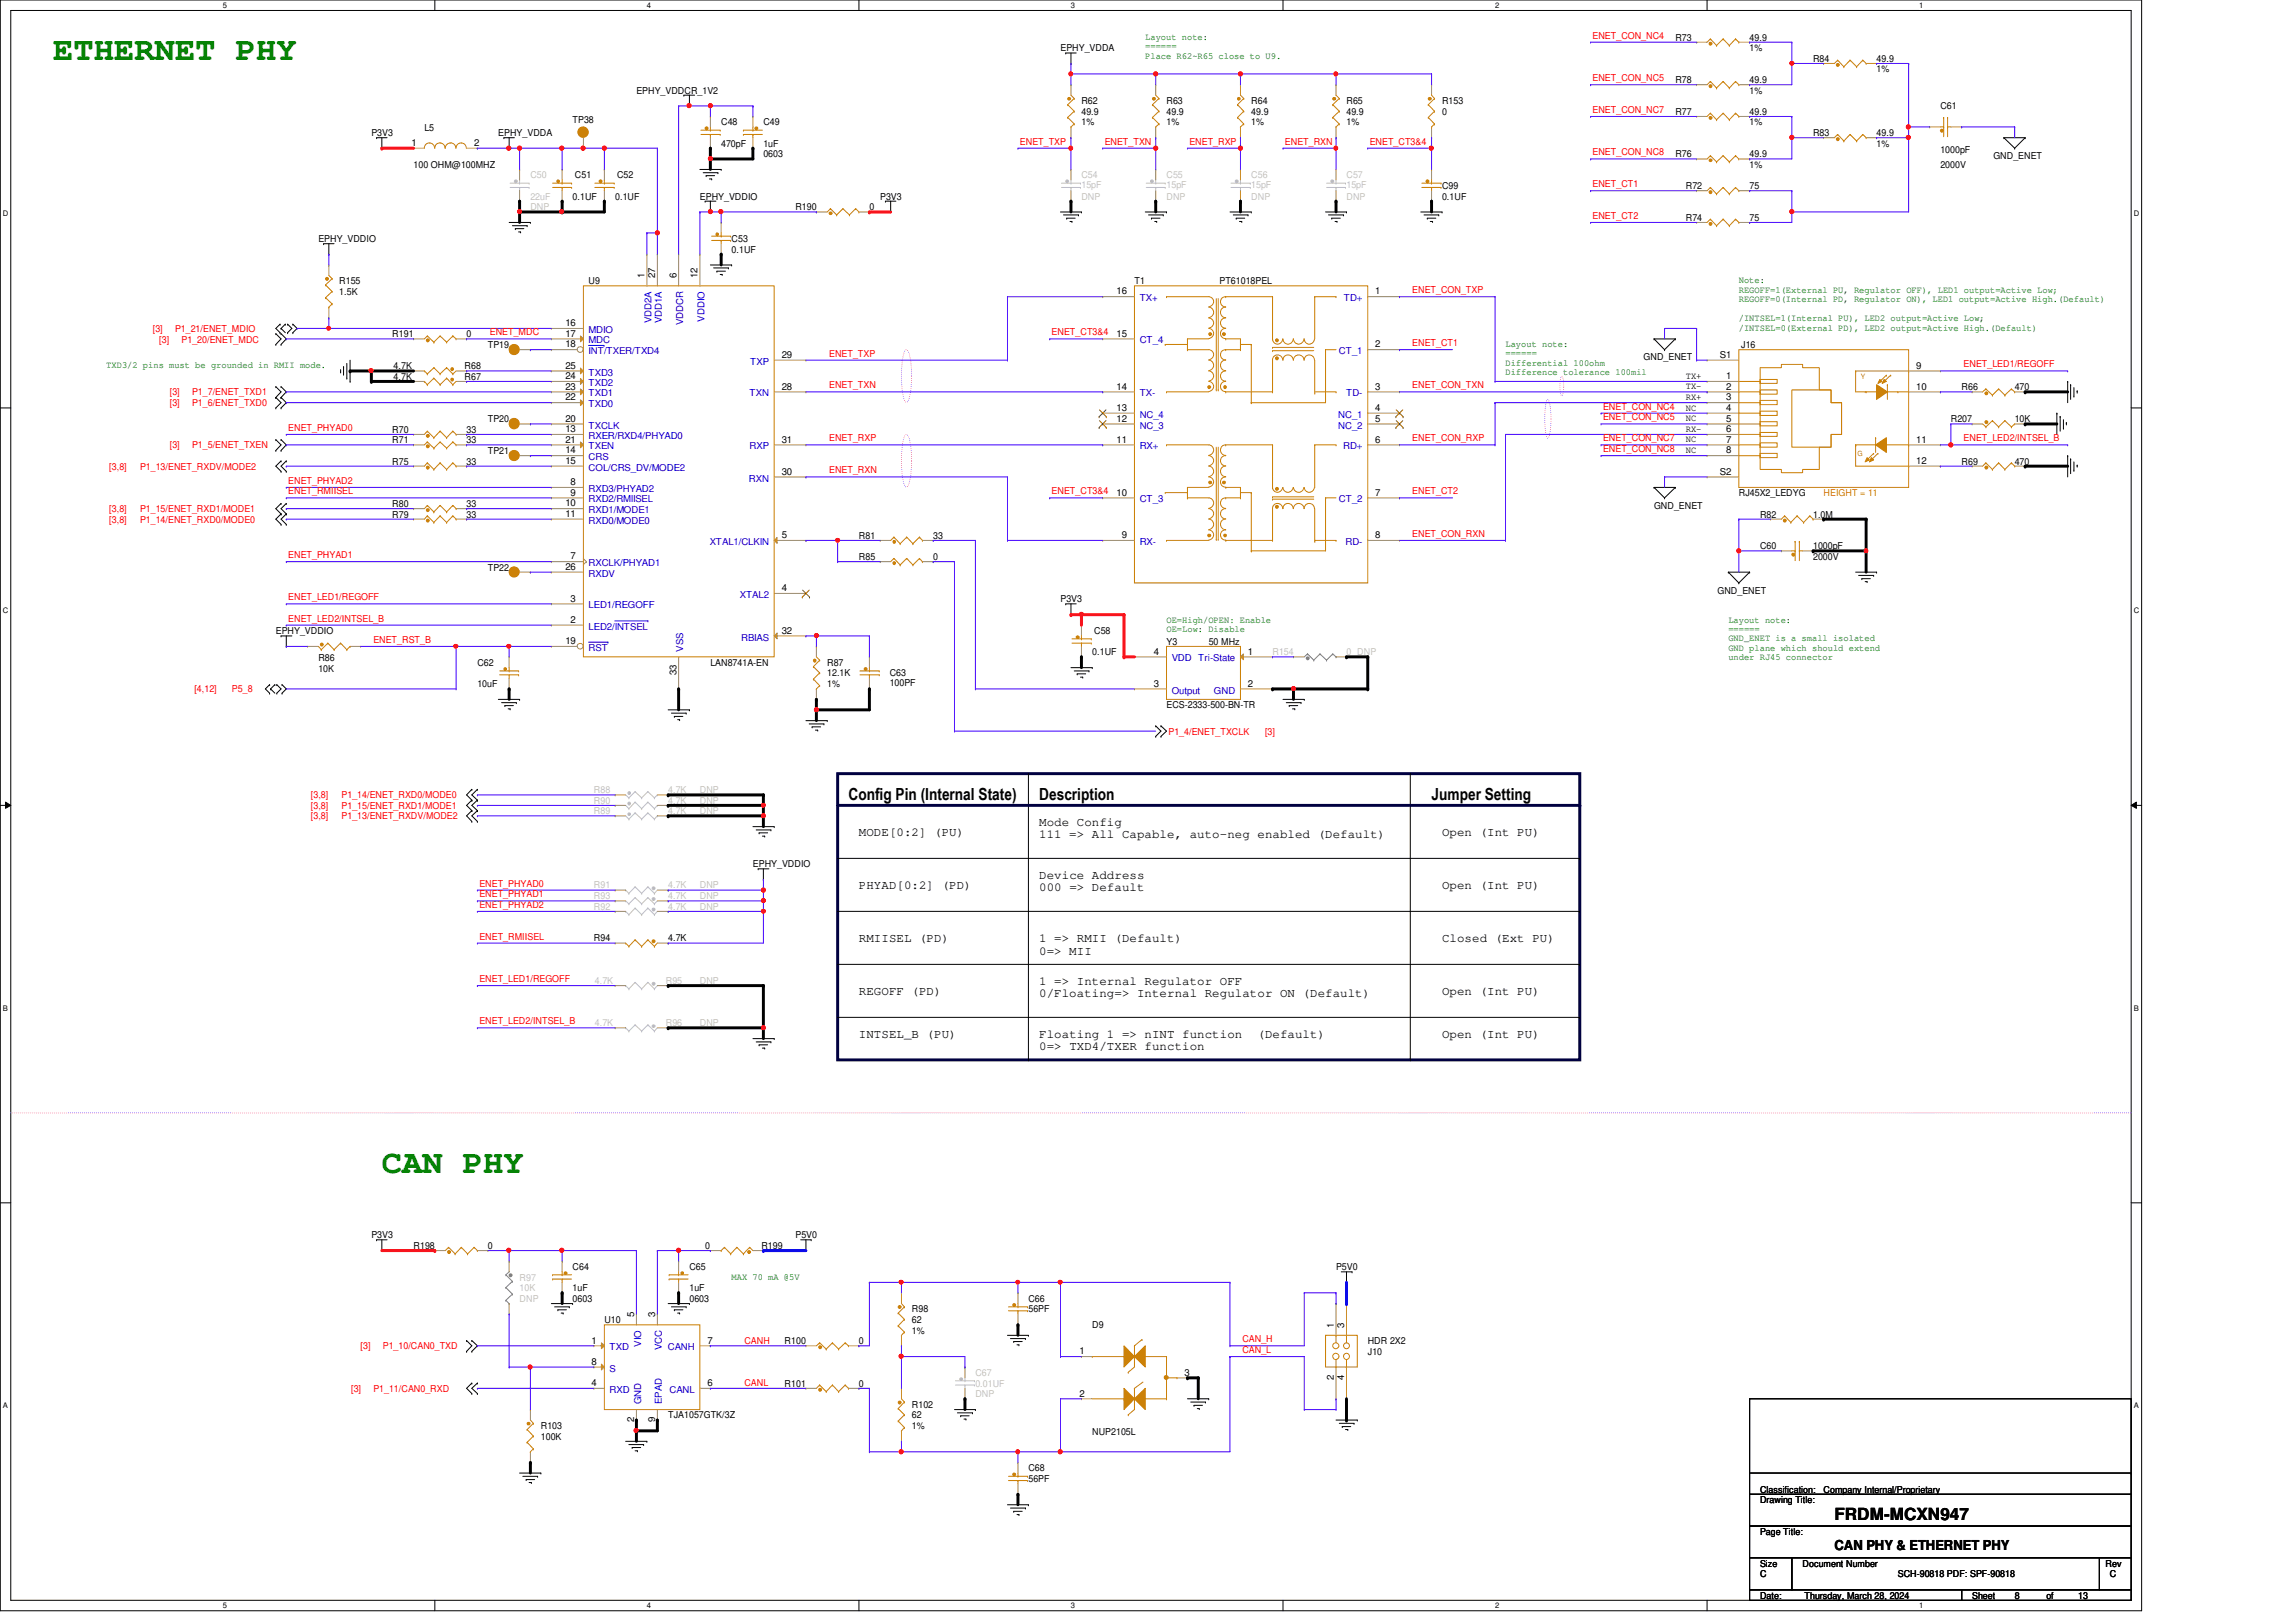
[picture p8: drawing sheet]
<svg xmlns="http://www.w3.org/2000/svg" width="297mm" height="210mm" viewBox="0 0 297 210" stroke-linecap="round" stroke-linejoin="round" font-family="sans-serif">
<defs><g id="words">
<g font-size="4.4" fill="#008000">
<text x="6.9" y="7.7">ETHERNET PHY</text>
<text x="49.4" y="151.8">CAN PHY</text>
</g>
<g font-size="2.2">
<text x="109.8" y="103.5">Config Pin (Internal State)</text>
<text x="134.4" y="103.5">Description</text>
<text x="185.2" y="103.5">Jumper Setting</text>
<text x="237.3" y="196.8">FRDM-MCXN947</text>
</g>
<text font-size="1.8" x="237.3" y="200.5">CAN PHY &amp; ETHERNET PHY</text>
<g font-size="1.6">
<text x="134.4" y="106.8">Mode Config</text>
<text x="111.1" y="108.2">MODE[0:2] (PU)</text>
<text x="134.4" y="108.5">111 =&gt; All Capable, auto-neg enabled (Default)</text>
<text x="134.4" y="113.7">Device Address</text>
<text x="186.6" y="108.2">Open (Int PU)</text>
<text x="111.1" y="115.1">PHYAD[0:2] (PD)</text>
<text x="134.4" y="115.3">000 =&gt; Default</text>
<text x="186.6" y="115.1">Open (Int PU)</text>
<text x="111.1" y="122">RMIISEL (PD)</text>
<text x="134.4" y="122">1 =&gt; RMII (Default)</text>
<text x="134.4" y="123.6">0=&gt; MII</text>
<text x="186.6" y="122">Closed (Ext PU)</text>
<text x="111.1" y="128.8">REGOFF (PD)</text>
<text x="134.4" y="127.4">1 =&gt; Internal Regulator OFF</text>
<text x="134.4" y="129">0/Floating=&gt; Internal Regulator ON (Default)</text>
<text x="186.6" y="128.8">Open (Int PU)</text>
<text x="111.1" y="134.3">INTSEL_B (PU)</text>
<text x="134.4" y="134.3">Floating 1 =&gt; nINT function</text>
<text x="134.4" y="135.9">0=&gt; TXD4/TXER function</text>
<text x="162.7" y="134.3">(Default)</text>
<text x="186.6" y="134.3">Open (Int PU)</text>
</g>
<g font-size="1.2" fill="#008000">
<text x="148.2" y="5.1">Layout note:</text>
<text x="148.2" y="6.3">======</text>
<text x="148.2" y="7.6">Place R62~R65 close to U9.</text>
<text x="225" y="36.7">Note:</text>
<text x="225" y="37.9">REGOFF=1(External PU, Regulator OFF), LED1 output=Active Low;</text>
<text x="225" y="39.1">REGOFF=0(Internal PD, Regulator ON), LED1 output=Active High.(Default)</text>
<text x="225" y="41.6">/INTSEL=1(Internal PU), LED2 output=Active Low;</text>
<text x="13.8" y="47.6">TXD3/2 pins must be grounded in RMII mode.</text>
<text x="194.8" y="44.9">Layout note:</text>
<text x="194.8" y="46.1">======</text>
<text x="194.8" y="47.3">Differential 100ohm</text>
<text x="225" y="42.8">/INTSEL=0(External PD), LED2 output=Active High.(Default)</text>
<text x="194.8" y="48.6">Difference tolerance 100mil</text>
<text x="150.9" y="80.6">OE=High/OPEN: Enable</text>
<text x="150.9" y="81.8">OE=Low: Disable</text>
<text x="223.6" y="80.6">Layout note:</text>
<text x="223.6" y="81.8">======</text>
<text x="223.6" y="83">GND_ENET is a small isolated</text>
<text x="223.6" y="84.2">GND plane which should extend</text>
<text x="223.6" y="85.5">under RJ45 connector</text>
<text x="94.7" y="165.6">MAX 70 mA @5V</text>
</g>
<g font-size="1.2" fill="#f00">
<text x="206" y="5">ENET_CON_NC4</text>
<text x="206" y="10.5">ENET_CON_NC5</text>
<text x="206" y="14.6">ENET_CON_NC7</text>
<text x="131.9" y="18.7">ENET_TXP</text>
<text x="142.9" y="18.7">ENET_TXN</text>
<text x="153.9" y="18.7">ENET_RXP</text>
<text x="166.2" y="18.7">ENET_RXN</text>
<text x="177.2" y="18.7">ENET_CT3&amp;4</text>
<text x="206" y="20.1">ENET_CON_NC8</text>
<text x="206" y="24.2">ENET_CT1</text>
<text x="206" y="28.3">ENET_CT2</text>
<text x="182.7" y="37.9">ENET_CON_TXP</text>
<text x="19.8" y="43">[3]</text>
<text x="20.6" y="44.3">[3]</text>
<text x="22.6" y="43">P1_21/ENET_MDIO</text>
<text x="23.5" y="44.3">P1_20/ENET_MDC</text>
<text x="63.4" y="43.4">ENET_MDC</text>
<text x="107.3" y="46.1">ENET_TXP</text>
<text x="136.1" y="43.4">ENET_CT3&amp;4</text>
<text x="182.7" y="44.8">ENET_CT1</text>
<text x="254" y="47.5">ENET_LED1/REGOFF</text>
<text x="22" y="51.2">[3]</text>
<text x="22" y="52.6">[3]</text>
<text x="24.8" y="51.2">P1_7/ENET_TXD1</text>
<text x="24.8" y="52.6">P1_6/ENET_TXD0</text>
<text x="107.3" y="50.2">ENET_TXN</text>
<text x="182.7" y="50.2">ENET_CON_TXN</text>
<text x="207.4" y="53">ENET_CON_NC4</text>
<text x="22" y="58">[3]</text>
<text x="24.8" y="58">P1_5/ENET_TXEN</text>
<text x="37.3" y="55.8">ENET_PHYAD0</text>
<text x="107.3" y="57.1">ENET_RXP</text>
<text x="182.7" y="57.1">ENET_CON_RXP</text>
<text x="207.4" y="54.4">ENET_CON_NC5</text>
<text x="207.4" y="57.1">ENET_CON_NC7</text>
<text x="207.4" y="58.5">ENET_CON_NC8</text>
<text x="254" y="57.1">ENET_LED2/INTSEL_B</text>
<text x="14.1" y="60.8">[3,8]</text>
<text x="18.1" y="60.8">P1_13/ENET_RXDV/MODE2</text>
<text x="37.3" y="62.6">ENET_PHYAD2</text>
<text x="37.3" y="64">ENET_RMIISEL</text>
<text x="107.3" y="61.3">ENET_RXN</text>
<text x="136.1" y="64">ENET_CT3&amp;4</text>
<text x="182.7" y="64">ENET_CT2</text>
<text x="14.1" y="66.3">[3,8]</text>
<text x="14.1" y="67.6">[3,8]</text>
<text x="18.1" y="66.3">P1_15/ENET_RXD1/MODE1</text>
<text x="18.1" y="67.6">P1_14/ENET_RXD0/MODE0</text>
<text x="182.7" y="69.5">ENET_CON_RXN</text>
<text x="37.3" y="72.2">ENET_PHYAD1</text>
<text x="37.3" y="77.7">ENET_LED1/REGOFF</text>
<text x="37.3" y="80.4">ENET_LED2/INTSEL_B</text>
<text x="48.3" y="83.2">ENET_RST_B</text>
<text x="25.1" y="89.6">[4,12]</text>
<text x="30" y="89.6">P5_8</text>
<text x="151.2" y="95.1">P1_4/ENET_TXCLK</text>
<text x="163.7" y="95.1">[3]</text>
<text x="40.2" y="106">[3,8]</text>
<text x="40.2" y="104.7">[3,8]</text>
<text x="40.2" y="103.3">[3,8]</text>
<text x="44.2" y="106">P1_13/ENET_RXDV/MODE2</text>
<text x="44.2" y="104.7">P1_15/ENET_RXD1/MODE1</text>
<text x="44.2" y="103.3">P1_14/ENET_RXD0/MODE0</text>
<text x="62" y="114.7">ENET_PHYAD0</text>
<text x="62" y="117.5">ENET_PHYAD2</text>
<text x="62" y="116.1">ENET_PHYAD1</text>
<text x="62" y="121.6">ENET_RMIISEL</text>
<text x="62" y="127.1">ENET_LED1/REGOFF</text>
<text x="62" y="132.5">ENET_LED2/INTSEL_B</text>
<text x="96.3" y="173.9">CANH</text>
<text x="160.7" y="173.7">CAN_H</text>
<text x="46.6" y="174.6">[3]</text>
<text x="49.5" y="174.6">P1_10/CAN0_TXD</text>
<text x="96.3" y="179.4">CANL</text>
<text x="160.7" y="175.1">CAN_L</text>
<text x="45.4" y="180.1">[3]</text>
<text x="48.3" y="180.1">P1_11/CAN0_RXD</text>
</g>
<g font-size="1.2">
<text x="216.7" y="5.2">R73</text>
<text x="226.4" y="5.2">49.9</text>
<text x="137.2" y="6.6">EPHY_VDDA</text>
<text x="216.7" y="10.7">R78</text>
<text x="226.4" y="6.6">1%</text>
<text x="226.4" y="10.7">49.9</text>
<text x="234.6" y="8">R84</text>
<text x="242.8" y="8">49.9</text>
<text x="242.8" y="9.4">1%</text>
<text x="48" y="17.6">P3V3</text>
<text x="54.9" y="16.9">L5</text>
<text x="64.5" y="17.6">EPHY_VDDA</text>
<text x="74.1" y="16">TP38</text>
<text x="82.3" y="12.1">EPHY_VDDCR_1V2</text>
<text x="93.3" y="16.2">C48</text>
<text x="98.8" y="16.2">C49</text>
<text x="139.9" y="13.5">R62</text>
<text x="139.9" y="14.9">49.9</text>
<text x="139.9" y="16.2">1%</text>
<text x="150.9" y="13.5">R63</text>
<text x="150.9" y="14.9">49.9</text>
<text x="150.9" y="16.2">1%</text>
<text x="161.9" y="13.5">R64</text>
<text x="161.9" y="14.9">49.9</text>
<text x="161.9" y="16.2">1%</text>
<text x="174.2" y="13.5">R65</text>
<text x="174.2" y="14.9">49.9</text>
<text x="174.2" y="16.2">1%</text>
<text x="186.6" y="13.5">R153</text>
<text x="186.6" y="14.9">0</text>
<text x="216.7" y="14.9">R77</text>
<text x="226.4" y="12.1">1%</text>
<text x="226.4" y="16.2">1%</text>
<text x="226.4" y="14.9">49.9</text>
<text x="234.6" y="17.6">R83</text>
<text x="242.8" y="17.6">49.9</text>
<text x="251" y="14.1">C61</text>
<text x="53.3" y="18.9">1</text>
<text x="53.5" y="21.7">100 OHM@100MHZ</text>
<text x="61.3" y="18.9">2</text>
<text x="74.4" y="23.1">C51</text>
<text x="79.8" y="23.1">C52</text>
<text x="93.3" y="19">470pF</text>
<text x="98.8" y="19">1uF</text>
<text x="98.8" y="20.3">0603</text>
<text x="216.7" y="20.3">R76</text>
<text x="226.4" y="21.7">1%</text>
<text x="226.4" y="20.3">49.9</text>
<text x="242.8" y="19">1%</text>
<text x="251" y="19.8">1000pF</text>
<text x="251" y="21.7">2000V</text>
<text x="257.9" y="20.6">GND_ENET</text>
<text x="74.1" y="25.8">0.1UF</text>
<text x="79.6" y="25.8">0.1UF</text>
<text x="90.5" y="25.8">EPHY_VDDIO</text>
<text x="102.9" y="27.2">R190</text>
<text x="112.5" y="27.2">0</text>
<text x="113.9" y="25.8">P3V3</text>
<text x="186.6" y="24.4">C99</text>
<text x="186.6" y="25.8">0.1UF</text>
<text x="218.1" y="28.6">R74</text>
<text x="218.1" y="24.4">R72</text>
<text x="226.4" y="28.6">75</text>
<text x="226.4" y="24.4">75</text>
<text x="41.2" y="31.3">EPHY_VDDIO</text>
<text x="94.7" y="31.3">C53</text>
<text x="94.7" y="32.7">0.1UF</text>
<text x="43.9" y="36.8">R155</text>
<text x="43.9" y="38.1">1.5K</text>
<text x="76.2" y="36.8">U9</text>
<text x="83.4" y="36" transform="rotate(-90 83.4 36)">1</text>
<text x="84.7" y="36" transform="rotate(-90 84.7 36)">27</text>
<text x="87.5" y="36" transform="rotate(-90 87.5 36)">6</text>
<text x="90.3" y="36" transform="rotate(-90 90.3 36)">12</text>
<text x="144.4" y="38.1">16</text>
<text x="146.8" y="36.8">T1</text>
<text x="157.8" y="36.8">PT61018PEL</text>
<text x="177.9" y="38.1">1</text>
<text x="50.8" y="43.6">R191</text>
<text x="50.9" y="47.8">4.7K</text>
<text x="60.1" y="47.8">R68</text>
<text x="60.4" y="43.6">0</text>
<text x="63.1" y="45">TP19</text>
<text x="73.1" y="42.2">16</text>
<text x="73.1" y="43.6">17</text>
<text x="73.1" y="45">18</text>
<text x="73.1" y="47.7">25</text>
<text x="101.1" y="46.3">29</text>
<text x="144.4" y="43.6">15</text>
<text x="177.9" y="45">2</text>
<text x="212.6" y="46.7">GND_ENET</text>
<text x="222.5" y="46.3">S1</text>
<text x="225.3" y="45">J16</text>
<text x="247.9" y="47.7">9</text>
<text x="50.9" y="49.1">4.7K</text>
<text x="60.1" y="49.1">R67</text>
<text x="73.1" y="51.8">22</text>
<text x="73.1" y="50.4">23</text>
<text x="73.1" y="49.1">24</text>
<text x="101.1" y="50.4">28</text>
<text x="144.4" y="50.4">14</text>
<text x="144.4" y="53.2">13</text>
<text x="177.9" y="50.4">3</text>
<text x="177.9" y="53.2">4</text>
<text x="218.1" y="51.7">RX+</text>
<text x="218.1" y="50.4">TX-</text>
<text x="218.1" y="49">TX+</text>
<text x="218.1" y="53.1">NC</text>
<text x="223.3" y="49.1">1</text>
<text x="223.3" y="50.4">2</text>
<text x="223.3" y="51.8">3</text>
<text x="223.3" y="53.2">4</text>
<text x="247.9" y="50.4">10</text>
<text x="253.8" y="50.5">R66</text>
<text x="260.6" y="50.5">470</text>
<text x="50.8" y="57.4">R71</text>
<text x="50.8" y="56">R70</text>
<text x="60.4" y="57.4">33</text>
<text x="60.4" y="56">33</text>
<text x="63.1" y="54.6">TP20</text>
<text x="63.1" y="58.7">TP21</text>
<text x="73.1" y="55.9">13</text>
<text x="73.1" y="58.7">14</text>
<text x="73.1" y="54.6">20</text>
<text x="73.1" y="57.3">21</text>
<text x="101.1" y="57.3">31</text>
<text x="144.4" y="57.3">11</text>
<text x="144.4" y="54.6">12</text>
<text x="177.9" y="57.3">6</text>
<text x="177.9" y="54.6">5</text>
<text x="218.1" y="58.6">NC</text>
<text x="218.1" y="57.2">NC</text>
<text x="218.1" y="54.5">NC</text>
<text x="218.1" y="55.9">RX-</text>
<text x="223.3" y="54.6">5</text>
<text x="223.3" y="55.9">6</text>
<text x="223.3" y="57.3">7</text>
<text x="223.3" y="58.7">8</text>
<text x="247.9" y="57.3">11</text>
<text x="252.4" y="54.6">R207</text>
<text x="260.6" y="54.6">10K</text>
<text x="50.8" y="65.6">R80</text>
<text x="50.8" y="60.1">R75</text>
<text x="60.4" y="65.6">33</text>
<text x="60.4" y="60.1">33</text>
<text x="73.1" y="65.5">10</text>
<text x="73.1" y="60">15</text>
<text x="73.8" y="62.8">8</text>
<text x="73.8" y="64.1">9</text>
<text x="101.1" y="61.4">30</text>
<text x="144.4" y="64.1">10</text>
<text x="177.9" y="64.1">7</text>
<text x="214" y="65.9">GND_ENET</text>
<text x="222.5" y="61.4">S2</text>
<text x="225" y="64.2">RJ45X2_LEDYG</text>
<text x="247.9" y="60">12</text>
<text x="253.8" y="60.1">R69</text>
<text x="260.6" y="60.1">470</text>
<text x="50.8" y="67">R79</text>
<text x="60.4" y="67">33</text>
<text x="73.1" y="66.9">11</text>
<text x="101.1" y="69.6">5</text>
<text x="111.1" y="69.7">R81</text>
<text x="120.7" y="69.7">33</text>
<text x="145.1" y="69.6">9</text>
<text x="177.9" y="69.6">8</text>
<text x="227.7" y="71.1">C60</text>
<text x="227.7" y="67">R82</text>
<text x="234.6" y="71.1">1000pF</text>
<text x="234.6" y="67">1.0M</text>
<text x="63.1" y="73.8">TP22</text>
<text x="73.1" y="73.7">26</text>
<text x="73.8" y="77.9">3</text>
<text x="73.8" y="72.4">7</text>
<text x="101.1" y="76.5">4</text>
<text x="111.1" y="72.4">R85</text>
<text x="120.7" y="72.4">0</text>
<text x="137.2" y="77.9">P3V3</text>
<text x="222.2" y="76.8">GND_ENET</text>
<text x="234.6" y="72.4">2000V</text>
<text x="35.7" y="82">EPHY_VDDIO</text>
<text x="73.1" y="83.4">19</text>
<text x="73.8" y="80.6">2</text>
<text x="101.1" y="82">32</text>
<text x="141.6" y="82">C58</text>
<text x="150.9" y="83.4">Y3</text>
<text x="156.4" y="83.4">50 MHz</text>
<text x="41.2" y="85.6">R86</text>
<text x="41.2" y="87">10K</text>
<text x="61.8" y="86.1">C62</text>
<text x="61.8" y="88.9">10uF</text>
<text x="87.5" y="87.3" transform="rotate(-90 87.5 87.3)">33</text>
<text x="91.9" y="86.1">LAN8741A-EN</text>
<text x="107" y="86.1">R87</text>
<text x="107" y="87.5">12.1K</text>
<text x="107" y="88.9">1%</text>
<text x="115.1" y="87.5">C63</text>
<text x="115.1" y="88.8">100PF</text>
<text x="141.3" y="84.8">0.1UF</text>
<text x="149.3" y="88.9">3</text>
<text x="149.3" y="84.7">4</text>
<text x="161.5" y="88.9">2</text>
<text x="161.5" y="84.7">1</text>
<text x="150.9" y="91.7">ECS-2333-500-BN-TR</text>
<text x="97.4" y="112.2">EPHY_VDDIO</text>
<text x="76.8" y="121.8">R94</text>
<text x="86.4" y="121.8">4.7K</text>
<text x="48" y="160.2">P3V3</text>
<text x="53.5" y="161.6">R198</text>
<text x="63.1" y="161.6">0</text>
<text x="91.2" y="161.6">0</text>
<text x="98.5" y="161.6">R199</text>
<text x="102.9" y="160.2">P5V0</text>
<text x="74.1" y="164.3">C64</text>
<text x="74.1" y="167.1">1uF</text>
<text x="89.2" y="164.3">C65</text>
<text x="89.2" y="167.1">1uF</text>
<text x="172.8" y="164.3">P5V0</text>
<text x="74.1" y="168.4">0603</text>
<text x="76.5" y="173.9">1</text>
<text x="78.2" y="171.2">U10</text>
<text x="82" y="170.5" transform="rotate(-90 82 170.5)">5</text>
<text x="84.7" y="170.5" transform="rotate(-90 84.7 170.5)">3</text>
<text x="89.2" y="168.4">0603</text>
<text x="91.5" y="173.9">7</text>
<text x="101.5" y="173.9">R100</text>
<text x="111.1" y="173.9">0</text>
<text x="118" y="169.8">R98</text>
<text x="118" y="171.2">62</text>
<text x="118" y="172.6">1%</text>
<text x="133.1" y="168.4">C66</text>
<text x="133.1" y="169.8">56PF</text>
<text x="141.3" y="171.9">D9</text>
<text x="172.5" y="171.8" transform="rotate(-90 172.5 171.8)">1</text>
<text x="173.9" y="171.8" transform="rotate(-90 173.9 171.8)">3</text>
<text x="177" y="173.9">HDR 2X2</text>
<text x="76.5" y="179.4">4</text>
<text x="76.5" y="176.6">8</text>
<text x="91.5" y="179.4">6</text>
<text x="101.5" y="179.5">R101</text>
<text x="111.1" y="179.5">0</text>
<text x="139.7" y="175.3">1</text>
<text x="153.2" y="178">3</text>
<text x="172.5" y="178.6" transform="rotate(-90 172.5 178.6)">2</text>
<text x="173.9" y="178.6" transform="rotate(-90 173.9 178.6)">4</text>
<text x="177" y="175.3">J10</text>
<text x="70" y="184.9">R103</text>
<text x="82" y="184.1" transform="rotate(-90 82 184.1)">2</text>
<text x="84.7" y="184.1" transform="rotate(-90 84.7 184.1)">9</text>
<text x="86.4" y="183.6">TJA1057GTK/3Z</text>
<text x="118" y="182.2">R102</text>
<text x="118" y="183.6">62</text>
<text x="118" y="184.9">1%</text>
<text x="139.7" y="180.7">2</text>
<text x="141.3" y="185.8">NUP2105L</text>
<text x="70" y="186.3">100K</text>
<text x="133.1" y="190.4">C68</text>
<text x="133.1" y="191.8">56PF</text>
<text x="227.7" y="194.5">Drawing Title:</text>
<text x="227.7" y="193.2">Classification:</text>
<text x="235.9" y="193.2">Company Internal/Proprietary</text>
<text x="227.7" y="202.7">Size</text>
<text x="227.7" y="198.6">Page Title:</text>
<text x="233.2" y="202.7">Document Number</text>
<text x="272.4" y="202.7">Rev</text>
<text x="227.7" y="206.9">Date:</text>
<text x="227.7" y="204.1">C</text>
<text x="233.5" y="206.9">Thursday, March 28, 2024</text>
<text x="245.5" y="204.1">SCH-90818 PDF: SPF-90818</text>
<text x="255.1" y="206.9">Sheet</text>
<text x="260.6" y="206.9">8</text>
<text x="264.7" y="206.9">of</text>
<text x="268.9" y="206.9">13</text>
<text x="273" y="204.1">C</text>
</g>
<g font-size="1.2" fill="#c0c0c0">
<text x="68.6" y="23.1">C50</text>
<text x="139.9" y="23.1">C54</text>
<text x="150.9" y="23.1">C55</text>
<text x="161.9" y="23.1">C56</text>
<text x="174.2" y="23.1">C57</text>
<text x="68.6" y="25.8">22uF</text>
<text x="68.6" y="27.2">DNP</text>
<text x="139.9" y="24.3">15pF</text>
<text x="139.9" y="25.8">DNP</text>
<text x="150.9" y="24.3">15pF</text>
<text x="150.9" y="25.8">DNP</text>
<text x="161.9" y="24.3">15pF</text>
<text x="161.9" y="25.8">DNP</text>
<text x="174.2" y="24.3">15pF</text>
<text x="174.2" y="25.8">DNP</text>
<text x="164.6" y="84.8">R154</text>
<text x="174.2" y="84.8">0 DNP</text>
<text x="76.8" y="104">R90</text>
<text x="76.8" y="105.4">R89</text>
<text x="76.8" y="102.6">R88</text>
<text x="86.4" y="104">4.7K</text>
<text x="86.4" y="105.4">4.7K</text>
<text x="86.4" y="102.6">4.7K</text>
<text x="90.5" y="104">DNP</text>
<text x="90.5" y="105.4">DNP</text>
<text x="90.5" y="102.6">DNP</text>
<text x="76.8" y="115">R91</text>
<text x="76.8" y="116.3">R93</text>
<text x="76.8" y="117.7">R92</text>
<text x="86.4" y="115">4.7K</text>
<text x="86.4" y="116.3">4.7K</text>
<text x="86.4" y="117.7">4.7K</text>
<text x="90.5" y="115">DNP</text>
<text x="90.5" y="116.3">DNP</text>
<text x="90.5" y="117.7">DNP</text>
<text x="77" y="127.3">4.7K</text>
<text x="86.1" y="127.3">R95</text>
<text x="90.5" y="127.3">DNP</text>
<text x="77" y="132.8">4.7K</text>
<text x="86.1" y="132.8">R96</text>
<text x="90.5" y="132.8">DNP</text>
<text x="67.2" y="165.7">R97</text>
<text x="67.2" y="167.1">10K</text>
<text x="67.2" y="168.4">DNP</text>
<text x="126.2" y="178.1">C67</text>
<text x="126.2" y="179.5">0.01UF</text>
<text x="126.2" y="180.8">DNP</text>
</g>
<g font-size="1.2" fill="#00c">
<text x="84.3" y="41.8" transform="rotate(-90 84.3 41.8)">VDD2A</text>
<text x="85.6" y="41.8" transform="rotate(-90 85.6 41.8)">VDD1A</text>
<text x="91.1" y="41.6" transform="rotate(-90 91.1 41.6)">VDDIO</text>
<text x="147.4" y="39">TX+</text>
<text x="173.9" y="39">TD+</text>
<text x="76.2" y="43.1">MDIO</text>
<text x="76.2" y="44.4">MDC</text>
<text x="76.2" y="45.8">INT/TXER/TXD4</text>
<text x="88.4" y="42.1" transform="rotate(-90 88.4 42.1)">VDDCR</text>
<text x="97.1" y="47.2">TXP</text>
<text x="147.4" y="44.4">CT_4</text>
<text x="173.2" y="45.8">CT_1</text>
<text x="76.2" y="52.7">TXD0</text>
<text x="76.2" y="51.3">TXD1</text>
<text x="76.2" y="50">TXD2</text>
<text x="76.2" y="48.6">TXD3</text>
<text x="97" y="51.3">TXN</text>
<text x="147.4" y="51.3">TX-</text>
<text x="174.2" y="51.3">TD-</text>
<text x="76.2" y="56.8">RXER/RXD4/PHYAD0</text>
<text x="76.2" y="59.6">CRS</text>
<text x="76.2" y="55.5">TXCLK</text>
<text x="76.2" y="58.2">TXEN</text>
<text x="97" y="58.2">RXP</text>
<text x="147.4" y="58.2">RX+</text>
<text x="147.4" y="55.5">NC_3</text>
<text x="147.4" y="54.1">NC_4</text>
<text x="173.1" y="54.1">NC_1</text>
<text x="173.1" y="55.5">NC_2</text>
<text x="173.8" y="58.2">RD+</text>
<text x="76.2" y="63.7">RXD3/PHYAD2</text>
<text x="76.2" y="65">RXD2/RMIISEL</text>
<text x="76.2" y="60.9">COL/CRS_DV/MODE2</text>
<text x="96.9" y="62.3">RXN</text>
<text x="147.4" y="65">CT_3</text>
<text x="173.2" y="65">CT_2</text>
<text x="76.2" y="66.4">RXD1/MODE1</text>
<text x="76.2" y="67.8">RXD0/MODE0</text>
<text x="91.8" y="70.5">XTAL1/CLKIN</text>
<text x="147.4" y="70.5">RX-</text>
<text x="174.1" y="70.5">RD-</text>
<text x="76.2" y="73.3">RXCLK/PHYAD1</text>
<text x="76.2" y="74.6">RXDV</text>
<text x="95.7" y="77.4">XTAL2</text>
<text x="76.2" y="81.5">LED2/INTSEL</text>
<text x="76.2" y="78.7">LED1/REGOFF</text>
<text x="95.9" y="82.9">RBIAS</text>
<text x="76.2" y="84.2">RST</text>
<text x="88.4" y="84.3" transform="rotate(-90 88.4 84.3)">VSS</text>
<text x="151.6" y="89.7">Output</text>
<text x="151.6" y="85.6">VDD Tri-State</text>
<text x="157.1" y="89.7">GND</text>
<text x="78.9" y="174.8">TXD</text>
<text x="78.9" y="177.5">S</text>
<text x="82.9" y="174.3" transform="rotate(-90 82.9 174.3)">VIO</text>
<text x="85.6" y="174.8" transform="rotate(-90 85.6 174.8)">VCC</text>
<text x="86.4" y="174.8">CANH</text>
<text x="78.9" y="180.3">RXD</text>
<text x="82.9" y="181.7" transform="rotate(-90 82.9 181.7)">GND</text>
<text x="85.6" y="181.7" transform="rotate(-90 85.6 181.7)">EPAD</text>
<text x="86.6" y="180.3">CANL</text>
</g>
<text font-size="1.2" fill="#ff8000" x="235.9" y="64.2">HEIGHT = 11</text>
<g font-size="1">
<text x="28.8" y="1">5</text>
<text x="83.7" y="1">4</text>
<text x="138.6" y="1">3</text>
<text x="193.4" y="1">2</text>
<text x="248.3" y="1">1</text>
<text x=".4" y="27.9">D</text>
<text x="276.1" y="27.9">D</text>
<text x=".4" y="79.4">C</text>
<text x="276.1" y="79.4">C</text>
<text x=".4" y="130.8">B</text>
<text x="276.1" y="130.8">B</text>
<text x=".4" y="182.2">A</text>
<text x="276.1" y="182.2">A</text>
<text x="28.8" y="208.1">5</text>
<text x="83.7" y="208.1">4</text>
<text x="138.6" y="208.1">3</text>
<text x="193.4" y="208.1">2</text>
<text x="248.3" y="208.1">1</text>
</g>
<g font-size=".9" fill="#cc8006">
<text x="240.7" y="49.1">Y</text>
<text x="240.3" y="59">G</text>
</g>
</g></defs>
<path d="M0 0h277.1v208.4h-277.1zM1.4 1.4h274.3v205.7h-274.3z" fill="none" stroke="#000" stroke-width=".13"/>
<g fill="#fff">
<path d="M28.8 .1h.6v1.1h-.6z"/>
<path d="M28.8 207.2h.6v1.1h-.6z"/>
</g>
<path d="M56.3 0v1.4M56.3 207.1v1.3" fill="none" stroke="#000" stroke-width=".13"/>
<g fill="#fff">
<path d="M83.7 .1h.5v1.1h-.5z"/>
<path d="M83.7 207.2h.5v1.1h-.5z"/>
</g>
<path d="M111.1 0v1.4M111.1 207.1v1.3" fill="none" stroke="#000" stroke-width=".13"/>
<g fill="#fff">
<path d="M138.6 .1h.5v1.1h-.5z"/>
<path d="M138.6 207.2h.5v1.1h-.5z"/>
</g>
<path d="M166 0v1.4M166 207.1v1.3" fill="none" stroke="#000" stroke-width=".13"/>
<g fill="#fff">
<path d="M193.4 .1h.6v1.1h-.6z"/>
<path d="M193.4 207.2h.6v1.1h-.6z"/>
</g>
<path d="M220.8 0v1.4M220.8 207.1v1.3" fill="none" stroke="#000" stroke-width=".13"/>
<g fill="#fff">
<path d="M248.3 .1h.5v1.1h-.5z"/>
<path d="M248.3 207.2h.5v1.1h-.5z"/>
<path d="M.4 27.1h.7v1.1h-.7z"/>
<path d="M276.1 27.1h.7v1.1h-.7z"/>
<path d="M.4 78.5h.7v1.1h-.7z"/>
<path d="M276.1 78.5h.7v1.1h-.7z"/>
</g>
<path d="M0 52.8h1.4M275.7 52.8h1.4" fill="none" stroke="#000" stroke-width=".13"/>
<g fill="#fff">
<path d="M.4 129.9h.6v1.1h-.6z"/>
<path d="M276.1 129.9h.6v1.1h-.6z"/>
</g>
<path d="M0 104.2h1.4M.7 103.8l.7 .4-.7 .4zM275.7 104.2l.7-.4v.8zM275.7 104.2h1.4" fill="none" stroke="#000" stroke-width=".13"/>
<path d="M.7 103.8l.7 .4-.7 .4zM275.7 104.2l.7-.4v.8z" fill="#000"/>
<g fill="#fff">
<path d="M.4 181.4h.6v1.1h-.6z"/>
<path d="M276.1 181.4h.6v1.1h-.6z"/>
</g>
<path d="M133.1 100.1v37.1M182.5 100.1v37.1M133.1 137.2h.1M182.5 137.2h.1M0 155.7h1.4M275.7 155.7h1.4" fill="none" stroke="#000" stroke-width=".13"/>
<path d="M108.4 100.1h96v37.1h-96zM108.4 104.2h96" fill="none" stroke="#000040" stroke-width=".38"/>
<circle cx="204.4" cy="104.2" r=".19" fill="#000040"/>
<g fill="none" stroke="#000" stroke-width=".13">
<path d="M48.7 17.8h.1M48.7 17.8h1.4M49.4 19.2h.1M49.4 17.8v1.4M65.2 17.8h.1M65.2 17.8h1.3M65.9 19.2h.1M65.9 17.8v1.4M88.5 12.3h.1M88.5 12.3h1.4M89.2 13.7h.1M89.2 12.3v1.4"/>
<path d="M137.9 6.9h.1M137.9 6.9h1.3M138.6 8.2h.1M138.6 6.9v1.3M259.2 17.8h.1M259.2 17.8h2.8M259.2 17.8l1.4 1.4M260.6 19.2h.1M262 17.8h.1M262 17.8l-1.4 1.4M41.9 31.5h.1M41.9 31.5h1.3"/>
<path d="M42.5 32.9h.1M42.5 31.5v1.4M65.9 28.8h2.7M66.3 29.2h1.9M66.7 29.6h.1M66.7 29.6h1.1M67.1 30h.2M67.3 30h.1M68.2 29.2h.1M68.6 28.8h.1M90.5 21.9h2.8M91 22.4h1.9"/>
<path d="M91.2 26h.1M91.2 26h1.4M91.4 22.7h.1M91.4 22.7h1.1M91.8 23.2h.3M91.9 27.4h.1M91.9 34.3h2.8M91.9 26v1.4M92.1 23.2h.1M92.3 34.7h1.9M92.7 35.1h.1M92.7 35.1h1.1"/>
<path d="M92.9 22.4h.1M93.2 35.5h.2M93.3 21.9h.1M93.4 35.5h.1M94.2 34.7h.1M94.7 34.3h.1M114.6 26h.1M114.6 26h1.3M115.2 27.4h.1M115.2 26v1.4M137.2 27.4h2.7M137.6 27.8h1.9"/>
<path d="M138 28.2h.1M138 28.2h1.1M138.4 28.7h.3M138.7 28.7h.1M139.5 27.8h.1M139.9 27.4h.1M148.2 27.4h2.7M148.6 27.8h1.9M149 28.2h.1M149 28.2h1.1M149.4 28.7h.2M149.6 28.7h.1"/>
<path d="M150.5 27.8h.1M150.9 27.4h.1M159.1 27.4h2.8M159.6 27.8h1.9M159.9 28.2h.1M159.9 28.2h1.1M160.4 28.7h.3M160.7 28.7h.1M161.5 27.8h.1M161.9 27.4h.1M171.5 27.4h2.7M171.9 27.8h1.9"/>
<path d="M172.3 28.2h.1M172.3 28.2h1.1M172.7 28.7h.3M173 28.7h.1M173.8 27.8h.1M174.2 27.4h.1M183.8 27.4h2.8M184.2 27.8h1.9M184.7 28.2h.1M184.7 28.2h1.1M185 28.7h.3M185.3 28.7h.1"/>
<path d="M186.1 27.8h.1M186.6 27.4h.1M35.7 44.6h.1M35.7 43.2h.1M35.7 51.4h.1M35.7 50h.1M35.7 52.8h.1M35.7 58.3h.1M35.7 56.9h.1M35.7 43.2l.7 .7-.7 .7M35.7 50l.7 .7-.7 .7M35.7 51.4l.7 .7-.7 .7"/>
<path d="M35.7 56.9l.7 .7-.7 .7M36.2 43.1h.1M36.2 42h.1M36.2 42l-.5 .5 .5 .6M36.4 42.5h.1M36.4 43.2h.1M36.4 44.6h.1M36.4 50h.1M36.4 51.4h.1M36.4 52.8h.1M36.4 56.9h.1M36.4 58.3h.1"/>
<path d="M36.4 59.6h.1M36.4 42.5l.5 .6M36.4 43.2l.6 .7-.6 .7M36.4 50l.6 .7-.6 .7M36.4 51.4l.6 .7-.6 .7M36.4 56.9l.6 .7-.6 .7M36.4 59.6l-.7 .7 .7 .7M36.9 42h.1M36.9 42l-.5 .5M37 59.6h.1M37 59.6l-.6 .7 .6 .7M37.2 42h.1"/>
<path d="M37.2 43.1h.1M37.2 42l.6 .5-.6 .6M37.9 42h.1M37.9 43.1h.1M37.9 42l.5 .5-.5 .6M44.1 48.1h.1M44.1 47.8v.3M44.4 47.5h.1M44.4 47.5v1.1M44.9 48.9h.1M44.9 47v1.9M45.3 49.4h.1"/>
<path d="M45.3 46.6v2.8M214 43.9h.1M214 43.9h2.7M214 43.9l1.3 1.4M215.3 45.3h.1M216.7 43.9h.1M216.7 43.9l-1.4 1.4M266.1 53.5h.1M266.1 53.5v2.7M266.5 53.9h.1M266.5 53.9v1.9M267 55.4h.1"/>
<path d="M267 54.3v1.1M267.3 54.7h.1M267.3 54.7v.3M267.5 49.4h.1M267.5 59h.1M267.5 49.4v2.7M267.5 59v2.7M267.9 49.8h.1M267.9 59.4h.1M267.9 49.8v1.9M267.9 59.4v1.9M268.3 51.3h.1"/>
<path d="M268.3 50.2v1.1M268.3 59.8v1.1M268.7 50.6h.1M268.7 50.6v.3M36.4 61h.1M36.4 65.2h.1M36.4 66.5h.1M36.4 67.9h.1M36.4 65.2l-.7 .6 .7 .7M36.4 66.5l-.7 .7 .7 .7M37 61h.1M37 66.5h.1"/>
<path d="M37 65.2h.1M37 67.9h.1M37 65.2l-.6 .6 .6 .7M37 66.5l-.6 .7 .6 .7M137.9 78.1h.1M137.9 78.1h1.3M138.6 79.5h.1M138.6 78.1v1.4M214 63.1h.1M214 63.1h2.7M214 63.1l1.3 1.3M215.3 64.4h.1"/>
<path d="M216.7 63.1h.1M216.7 63.1l-1.4 1.3M223.6 74h.1M223.6 74h2.8M223.6 74l1.4 1.4M225 75.4h.1M226.4 74h.1M226.4 74l-1.4 1.4M240.1 74h2.7M240.4 74.5h2M240.9 74.9h.1M240.9 74.9h1.1"/>
<path d="M241.3 75.3h.3M241.6 75.3h.1M242.4 74.5h.1M242.8 74h.1M268.3 60.9h.1M268.7 60.2h.1M268.7 60.2v.3M34.9 89.7h.1M34.9 88.6h.1M34.9 88.6l-.6 .6 .6 .5M35 89.2h.1M35 89.2l.6 .5"/>
<path d="M35.6 88.6h.1M35.6 88.6l-.6 .6M35.8 88.6h.1M35.8 89.7h.1M35.8 88.6l.6 .6-.6 .5M36.4 82.3h.1M36.4 82.3h1.4M36.5 88.6h.1M36.5 89.7h.1M36.5 88.6l.5 .6-.5 .5M37 83.7h.1M37 82.3v1.4"/>
<path d="M64.5 90.5h2.7M64.9 90.9h1.9M65.3 91.3h.1M65.3 91.3h1.1M65.7 91.7h.3M66 91.7h.1M66.8 90.9h.1M67.2 90.5h.1M86.4 91.9h2.8M86.9 92.3h1.9M87.2 92.7h.1M87.2 92.7h1.1"/>
<path d="M87.7 93.1h.2M87.9 93.1h.1M88.8 92.3h.1M89.2 91.9h.1M104.3 93.3h2.7M104.7 93.7h1.9M105.1 94.1h.1M105.1 94.1h1.1M105.5 94.5h.3M105.8 94.5h.1M106.6 93.7h.1M107 93.3h.1"/>
<path d="M138.6 86.4h2.7M139 86.8h1.9M139.4 87.2h.1M139.4 87.2h1.1M139.8 87.6h.3M140.1 87.6h.1M140.9 86.8h.1M141.3 86.4h.1M149.5 95.3h.1M149.5 93.9h.1M149.5 93.9l.7 .7-.7 .7M150.2 93.9h.1"/>
<path d="M150.2 95.3h.1M150.2 93.9l.7 .7-.7 .7M166 90.5h2.7M166.4 90.9h1.9M166.8 91.3h.1M166.8 91.3h1.1M167.2 91.7h.3M167.5 91.7h.1M168.3 90.9h.1M168.7 90.5h.1M61 104.9h.1M61 106.3h.1"/>
<path d="M61 103.5h.1M61 102.2h.1M61 104.9l-.6 .7 .6 .7M61 103.5l-.6 .7 .6 .7M61 102.2l-.6 .7 .6 .6M61.8 106.3h.1M61.8 104.9h.1M61.8 103.5h.1M61.8 102.2h.1M61.8 104.9l-.8 .7 .8 .7M61.8 103.5l-.8 .7 .8 .7M61.8 102.2l-.8 .7 .8 .6"/>
<path d="M97.4 107h2.8M97.8 107.4h1.9M98.1 112.4h.1M98.1 112.4h1.4M98.2 107.8h.1M98.2 107.8h1.1M98.6 108.2h.3M98.8 113.8h.1M98.8 112.4v1.4M98.9 108.2h.1M99.7 107.4h.1M100.2 107h.1"/>
<path d="M108.4 111.1h96M108.4 117.9h96M204.4 111.1h.1M204.4 117.9h.1M97.4 134.4h2.8M97.8 134.8h1.9M98.2 135.2h.1M98.2 135.2h1.1M98.6 135.6h.3M98.9 135.6h.1M99.7 134.8h.1M100.2 134.4h.1"/>
<path d="M108.4 124.8h96M108.4 131.7h96M204.4 124.8h.1M204.4 131.7h.1M48.7 160.4h.1M48.7 160.4h1.4M49.4 161.8h.1M49.4 160.4v1.4M60.4 174.9h.1M60.4 173.5h.1M60.4 173.5l.6 .7-.6 .7M61 179h.1"/>
<path d="M61 173.5h.1M61 174.9h.1M61 179l-.6 .7 .6 .6M61 173.5l.8 .7-.8 .7M61.8 179h.1M61.8 179l-.8 .7 .8 .6M71.3 168.7h2.8M71.8 169.1h1.9M72.2 169.5h.1M72.2 169.5h1.1M72.6 169.9h.3M72.9 169.9h.1"/>
<path d="M73.7 169.1h.1M74.1 168.7h.1M86.4 168.7h2.8M86.9 169.1h1.9M87.2 169.5h.1M87.2 169.5h1.1M87.7 169.9h.2M87.9 169.9h.1M88.8 169.1h.1M89.2 168.7h.1M103.6 160.4h1.3M104.3 161.8h.1"/>
<path d="M104.3 160.4v1.4M104.9 160.4h.1M130.3 172.8h2.8M130.7 173.2h2M131.1 173.6h.1M131.1 173.6h1.1M131.6 174h.2M131.8 174h.1M132.7 173.2h.1M133.1 172.8h.1M173.5 164.6h1.4M174.2 165.9h.1"/>
<path d="M174.2 164.6v1.3M174.9 164.6h.1M61 180.3h.1M61.8 180.3h.1M67.2 190.6h2.8M67.6 191.1h2M68.1 191.5h.1M68.1 191.5h1.1M68.4 191.9h.3M68.7 191.9h.1M69.6 191.1h.1M70 190.6h.1"/>
<path d="M80.9 186.5h2.8M81.4 186.9h1.9M81.8 187.3h.1M81.8 187.3h1.1M82.2 187.7h.3M82.5 187.7h.1M83.3 186.9h.1M83.7 186.5h.1M123.5 182.4h2.7M123.9 182.8h1.9M124.3 183.2h.1M124.3 183.2h1.1"/>
<path d="M124.7 183.6h.3M125 183.6h.1M125.8 182.8h.1M126.2 182.4h.1M130.3 194.7h2.8M130.7 195.2h2M131.1 195.6h.1M131.1 195.6h1.1M131.6 196h.2M131.8 196h.1M132.7 195.2h.1M133.1 194.7h.1"/>
<path d="M153.6 181h2.8M154 181.4h2M154.5 181.9h.1M154.5 181.9h1.1M154.9 182.3h.2M155.1 182.3h.1M156 181.4h.1M156.4 181h.1M172.8 183.8h2.8M173.3 184.2h1.9M173.6 184.6h.1M173.6 184.6h1.1"/>
<path d="M174.1 185h.3M174.4 185h.1M175.2 184.2h.1M175.6 183.8h.1M226.4 193.4h49.3v4.1h-49.3zM226.4 197.5h49.3v4.1h-49.3zM226.4 181h49.3v12.4h-49.3zM226.4 190.6h49.3M275.7 190.6h.1M226.4 201.6h5.4v4.1h-5.4zM226.4 205.7h27.4v1.4h-27.4zM231.8 201.6h39.8v4.1h-39.8z"/>
<path d="M253.8 205.7h21.9v1.4h-21.9zM271.6 201.6h4.1v4.1h-4.1z"/>
</g>
<path d="M117.1 56.3l.2-.1a2.08 2.08 0 0 1 .5 1.7l.1 1.7a8.6 8.6 0 0 1-.5 3.3l-.1 .1a2.13 2.13 0 0 1-.6-1.7l-.1-1.7a8.7 8.7 0 0 1 .5-3.3zM117.1 45.4l.2-.1a2.08 2.08 0 0 1 .5 1.6l.1 1.7a8.6 8.6 0 0 1-.5 3.3l-.1 .2a2.13 2.13 0 0 1-.6-1.7l-.1-1.8a8.7 8.7 0 0 1 .5-3.2zM200.2 51.7a2.64 2.64 0 0 1 .4 1.7l.1 .8a5.2 5.2 0 0 1-.5 2.5 2.81 2.81 0 0 1-.3-1.7v-1.6a2.68 2.68 0 0 1 .3-1.7zM201.9 48.8l.2-.1a3.3 3.3 0 0 1 0 2.5 3.4 3.4 0 0 1-.2-2.4zM1.4 144h274.3M275.7 144h.1" fill="none" stroke="#f0f" stroke-width=".13" stroke-dasharray="0 .3"/>
<path d="M41.2 83.7l.4 .4M41.6 84.1h.1M42.4 83.2h.1M42.4 83.2l-.8 .9M42.4 83.2l.8 .9M43.2 84.1h.1M44.1 83.2h.1M44.1 83.2l-.9 .9M44.1 83.2l.8 .9M44.9 84.1h.1M45.3 83.7h.1M45.3 83.7l-.4 .4" fill="none" stroke="#cc8006" stroke-width=".13"/>
<path d="M41.5 83.3h.3v.2l-.2 .1-.1-.1z" fill-rule="evenodd" fill="#cc8006"/>
<path d="M41.5 83.3h.3v.2l-.2 .1-.1-.1zM138.7 83.2h2.5M138.7 82.7h2.5M139.9 83.2h.1M139.9 83.2v.5M141.2 83.2h.1M141.2 82.7h.1" fill="none" stroke="#cc8006" stroke-width=".13"/>
<path d="M39.8 83.7h.1M39.8 83.7h1.4M45.3 83.7h1.3M46.6 83.7h.1" fill="none" stroke="#a84" stroke-width=".13"/>
<path d="M139.3 82.3h.3v.3h-.3z" fill-rule="evenodd" fill="#cc8006"/>
<g fill="none" stroke="#cc8006" stroke-width=".13">
<path d="M150.9 38.4h.1M150.9 38.4h5.5a.66 .66 0 0 1 .6 .7 .66 .66 0 0 1-.6 .6M156.4 39.8a.68 .68 0 0 1 .6 .6 .68 .68 0 0 1-.6 .7M157.3 38.7v11.8M157.6 38.7v11.8M158.6 38.4h.1M158.6 38.4a.66 .66 0 0 0-.7 .7 .66 .66 0 0 0 .7 .6M158.6 39.8a.68 .68 0 0 0-.7 .6 .68 .68 0 0 0 .7 .7M158.6 38.4h6M164.6 38.4h.1M164.6 38.4v5.5M170.1 38.4h.1"/>
<path d="M170.1 38.4h2.7M170.1 38.4v5.5M172.8 38.4h.1M150.7 44.6h.1M150.7 44.6h2.9M150.9 50.7h.1M150.9 57.6h.1M150.9 57.6h5.5a.68 .68 0 0 1 .6 .7 .68 .68 0 0 1-.6 .6M150.9 50.7h5.5M153.6 43.9h.1M153.6 45.3h.1M153.6 45.3h2.8a.66 .66 0 0 1 .6 .6 .66 .66 0 0 1-.6 .7"/>
<path d="M153.6 43.9h2.8M153.6 43.9v1.4M156.4 41.1a.66 .66 0 0 1 .6 .7 .66 .66 0 0 1-.6 .7M156.4 42.5a.66 .66 0 0 1 .6 .7 .66 .66 0 0 1-.6 .6M156.4 46.6a.68 .68 0 0 1 .6 .7 .68 .68 0 0 1-.6 .7M156.4 48a.66 .66 0 0 1 .6 .7 .66 .66 0 0 1-.6 .6M156.4 49.4a.66 .66 0 0 1 .6 .6 .66 .66 0 0 1-.6 .7M156.4 59a.66 .66 0 0 1 .6 .6 .66 .66 0 0 1-.6 .7M157.3 50.5h.1M157.3 57.9v11.9M157.6 50.5h.1M157.6 57.9v11.9"/>
<path d="M158.6 43.9h.1M158.6 45.3h.1M158.6 50.7h.1M158.6 57.6h.1M158.6 41.1a.66 .66 0 0 0-.7 .7 .66 .66 0 0 0 .7 .7M158.6 42.5a.66 .66 0 0 0-.7 .7 .66 .66 0 0 0 .7 .6M158.6 45.3a.66 .66 0 0 0-.7 .6 .66 .66 0 0 0 .7 .7M158.6 46.6a.68 .68 0 0 0-.7 .7 .68 .68 0 0 0 .7 .7M158.6 48a.66 .66 0 0 0-.7 .7 .66 .66 0 0 0 .7 .6M158.6 49.4a.66 .66 0 0 0-.7 .6 .66 .66 0 0 0 .7 .7M158.6 57.6a.68 .68 0 0 0-.7 .7 .68 .68 0 0 0 .7 .6M158.6 59a.66 .66 0 0 0-.7 .6 .66 .66 0 0 0 .7 .7"/>
<path d="M158.6 43.9h1.9v1.4M158.6 45.3h1.9M158.6 50.7h6M158.6 57.6h6M160.5 45.3h.1M160.5 44.6h1.4M161.9 44.6h.1M161.9 52.1h.1M161.9 44.6v7.5M164.6 50.7h.1M164.6 43.9h.1M164.6 45h.1"/>
<path d="M164.6 45.4h.1M164.6 57.6h.1M164.6 43.9a.66 .66 0 0 0 .7 .6 .66 .66 0 0 0 .6-.6M164.6 57.6v5.5M164.6 45h5.4M164.6 45.4h5.4M165.9 46.6a.66 .66 0 0 0-.6-.7 .66 .66 0 0 0-.7 .7v4.1M166 43.9a.66 .66 0 0 0 .6 .6 .66 .66 0 0 0 .7-.6M166 46.6a.66 .66 0 0 1 .6-.7 .66 .66 0 0 1 .7 .7M167.3 43.9a.68 .68 0 0 0 .7 .6 .68 .68 0 0 0 .7-.6M167.3 46.6a.68 .68 0 0 1 .7-.7 .68 .68 0 0 1 .7 .7M168.7 46.6a.66 .66 0 0 1 .7-.7 .66 .66 0 0 1 .6 .7"/>
<path d="M168.7 43.9a.66 .66 0 0 0 .7 .6 .66 .66 0 0 0 .6-.6M170.1 50.9h.1M170.1 57.6h.1M170.1 50.7h2.7M170.1 46.6v4.3M170.1 57.6v5.5M170.1 57.6h2.7M171.5 45.3h.1M171.5 45.3h1.3M171.5 45.3v6.8h-9.6M172.8 50.7h.1M172.8 57.6h.1"/>
<path d="M150.7 63.8h.1M150.7 63.8h2.9M150.9 69.9h.1M150.9 69.9h5.5M153.6 63.1h.1M153.6 64.4h.1M153.6 64.4h2.8a.68 .68 0 0 1 .6 .7 .68 .68 0 0 1-.6 .7M153.6 63.1v1.3M153.6 63.1h2.8M156.4 60.3a.68 .68 0 0 1 .6 .7 .68 .68 0 0 1-.6 .7M156.4 61.7a.66 .66 0 0 1 .6 .7 .66 .66 0 0 1-.6 .6M156.4 65.8a.66 .66 0 0 1 .6 .7 .66 .66 0 0 1-.6 .6"/>
<path d="M156.4 67.2a.68 .68 0 0 1 .6 .7 .68 .68 0 0 1-.6 .6M156.4 68.6a.66 .66 0 0 1 .6 .6 .66 .66 0 0 1-.6 .7M157.3 69.8h.1M157.6 69.8h.1M158.6 63.1h.1M158.6 64.4h.1M158.6 69.9h.1M158.6 60.3a.68 .68 0 0 0-.7 .7 .68 .68 0 0 0 .7 .7M158.6 61.7a.66 .66 0 0 0-.7 .7 .66 .66 0 0 0 .7 .6M158.6 64.4a.68 .68 0 0 0-.7 .7 .68 .68 0 0 0 .7 .7M158.6 65.8a.66 .66 0 0 0-.7 .7 .66 .66 0 0 0 .7 .6M158.6 67.2a.68 .68 0 0 0-.7 .7 .68 .68 0 0 0 .7 .6"/>
<path d="M158.6 68.6a.66 .66 0 0 0-.7 .6 .66 .66 0 0 0 .7 .7M158.6 63.1h1.9v1.3M158.6 64.4h1.9M158.6 69.9h6M160.5 64.4h.1M160.5 63.8h1.4M161.9 63.8h.1M161.9 71.3h.1M161.9 63.8v7.5M164.6 69.9h.1M164.6 63.1h.1M164.6 64.3h.1"/>
<path d="M164.6 64.6h.1M164.6 63.1a.66 .66 0 0 0 .7 .6 .66 .66 0 0 0 .6-.6M164.6 64.3h5.4M164.6 64.6h5.4M165.9 65.8a.66 .66 0 0 0-.6-.6 .66 .66 0 0 0-.7 .6v4.1M166 63.1a.66 .66 0 0 0 .6 .6 .66 .66 0 0 0 .7-.6M166 65.8a.66 .66 0 0 1 .6-.6 .66 .66 0 0 1 .7 .6M167.3 63.1a.68 .68 0 0 0 .7 .6 .68 .68 0 0 0 .7-.6M167.3 65.8a.68 .68 0 0 1 .7-.6 .68 .68 0 0 1 .7 .6M168.7 65.8a.66 .66 0 0 1 .7-.6 .66 .66 0 0 1 .6 .6M168.7 63.1a.66 .66 0 0 0 .7 .6 .66 .66 0 0 0 .6-.6M170.1 70.1h.1"/>
<path d="M170.1 65.8v4.3M170.1 69.9h2.7M171.5 64.4h.1M171.5 64.4v6.9h-9.6M171.5 64.4h1.3M172.8 69.9h.1M139.3 82.3h.3v.3h-.3zM139.9 82.7h.1M139.9 82.3v.4"/>
</g>
<path d="M139.9 80.9h.1M139.9 85h.1M139.9 80.9v1.4M139.9 83.7v1.3" fill="none" stroke="#a84" stroke-width=".13"/>
<path d="M158.2 43.1h.3v.3h-.2h-.1z" fill-rule="evenodd" fill="#cc8006"/>
<path d="M158.2 43.1h.3v.3h-.2h-.1z" fill="none" stroke="#cc8006" stroke-width=".13"/>
<path d="M156.4 43.1h.3v.3h-.2h-.1z" fill-rule="evenodd" fill="#cc8006"/>
<path d="M156.4 43.1h.3v.3h-.2h-.1z" fill="none" stroke="#cc8006" stroke-width=".13"/>
<path d="M156.3 50h.3v.2l-.2 .1-.1-.1z" fill-rule="evenodd" fill="#cc8006"/>
<path d="M156.3 50h.3v.2l-.2 .1-.1-.1z" fill="none" stroke="#cc8006" stroke-width=".13"/>
<path d="M158.4 50h.2v.2l-.1 .1-.1-.1z" fill-rule="evenodd" fill="#cc8006"/>
<path d="M158.4 50h.2v.2l-.1 .1-.1-.1z" fill="none" stroke="#cc8006" stroke-width=".13"/>
<path d="M165.1 43.9h.2v.3h-.1h-.1z" fill-rule="evenodd" fill="#cc8006"/>
<path d="M165.1 43.9h.2v.3h-.1h-.1z" fill="none" stroke="#cc8006" stroke-width=".13"/>
<path d="M165.1 46.2h.2v.3l-.1 .1-.1-.1z" fill-rule="evenodd" fill="#cc8006"/>
<path d="M165.1 46.2h.2v.3l-.1 .1-.1-.1z" fill="none" stroke="#cc8006" stroke-width=".13"/>
<path d="M158.2 62.3h.3v.3h-.3z" fill-rule="evenodd" fill="#cc8006"/>
<path d="M158.2 62.3h.3v.3h-.3z" fill="none" stroke="#cc8006" stroke-width=".13"/>
<path d="M156.4 62.3h.3v.3h-.3z" fill-rule="evenodd" fill="#cc8006"/>
<path d="M156.4 62.3h.3v.3h-.3z" fill="none" stroke="#cc8006" stroke-width=".13"/>
<path d="M156.3 69.2h.3v.2h-.3z" fill-rule="evenodd" fill="#cc8006"/>
<path d="M156.3 69.2h.3v.2h-.3z" fill="none" stroke="#cc8006" stroke-width=".13"/>
<path d="M158.4 69.2h.2v.2h-.2z" fill-rule="evenodd" fill="#cc8006"/>
<path d="M158.4 69.2h.2v.2h-.2z" fill="none" stroke="#cc8006" stroke-width=".13"/>
<path d="M165.1 63.1h.2v.3l-.1 .1-.1-.1z" fill-rule="evenodd" fill="#cc8006"/>
<path d="M165.1 63.1h.2v.3l-.1 .1-.1-.1z" fill="none" stroke="#cc8006" stroke-width=".13"/>
<path d="M165.1 65.5h.2v.2l-.1 .1-.1-.1z" fill-rule="evenodd" fill="#cc8006"/>
<path d="M146.8 37h30.1v38.4h-30.1zM165.1 65.5h.2v.2l-.1 .1-.1-.1z" fill="none" stroke="#cc8006" stroke-width=".13"/>
<g fill="none" stroke="#a84" stroke-width=".13">
<path d="M142.7 38.4h.1M142.7 38.4h4.1M176.9 38.4h4.2M181.1 38.4h.1M142.7 57.6h.1M142.7 50.7h.1M142.7 43.9h.1M142.7 54.9h.1M142.7 53.5h.1M142.7 50.7h4.1M142.7 57.6h4.1M142.7 43.9h4.1"/>
<path d="M142.7 53.5h4.1M142.7 54.9h4.1M176.9 45.3h4.2M176.9 50.7h4.2M176.9 57.6h4.2M176.9 53.5h4.2M176.9 54.9h4.2M181.1 45.3h.1M181.1 50.7h.1M181.1 57.6h.1M181.1 53.5h.1M181.1 54.9h.1"/>
<path d="M142.7 69.9h.1M142.7 64.4h.1M142.7 64.4h4.1M142.7 69.9h4.1M176.9 64.4h4.2M176.9 69.9h4.2M181.1 64.4h.1M181.1 69.9h.1"/>
</g>
<g fill="none" stroke="#804000" stroke-width=".13">
<path d="M142.2 55.3h.1M142.2 53.9h.1M142.2 54.4l.9 .9M142.2 53l.9 .9M143.1 54.4l-.9 .9M143.1 53l-.9 .9M143.1 55.3h.1M143.1 53.9h.1M180.6 53.9h.1M180.6 55.3h.1M180.6 53l.9 .9M180.6 54.4l.9 .9"/>
<path d="M181.5 53l-.9 .9M181.5 54.4l-.9 .9M181.5 53.9h.1M181.5 55.3h.1"/>
</g>
<path d="M65.4 165h.1M65.4 166.6h.1M65.4 168.3h.1M65.4 165l.9 .8M65.4 166.6l.9 .9M65.4 168.3l.5 .4M65.9 168.7h.1M65.9 164.6l-.5 .4M66.3 165.8h.1M66.3 167.5h.1M66.3 165.8l-.9 .8M66.3 167.5l-.9 .8" fill="none" stroke="#808080" stroke-width=".13"/>
<path d="M65.9 164.9h.3v.3h-.2h-.1z" fill-rule="evenodd" fill="#808080"/>
<path d="M65.9 164.9h.3v.3h-.2h-.1z" fill="none" stroke="#808080" stroke-width=".13"/>
<path d="M65.9 163.2h.1M65.9 170.1h.1M65.9 163.2v1.4M65.9 168.7v1.4" fill="none" stroke="#a84" stroke-width=".13"/>
<path d="M115.7 69.5h.1M115.7 69.5l-.5 .4M115.7 69.5l.8 .9M116.5 70.4h.1M117.3 69.5h.1M117.3 69.5l-.8 .9M117.3 69.5l.8 .9M118.1 70.4h.1M119 69.5h.1M119 69.5l-.9 .9M119 69.5l.3 .4M119.3 69.9h.1" fill="none" stroke="#cc8006" stroke-width=".13"/>
<path d="M115.6 70h.2v.2l-.1 .1-.1-.1z" fill-rule="evenodd" fill="#cc8006"/>
<path d="M115.6 70h.2v.2l-.1 .1-.1-.1zM130.5 169.6h2.4M130.5 169.1h2.4M131.7 169.6h.1M131.7 169.6v.5M132.9 169.6h.1M132.9 169.1h.1" fill="none" stroke="#cc8006" stroke-width=".13"/>
<path d="M113.9 69.9h.1M113.9 69.9h1.3M119.3 69.9h1.4M120.7 69.9h.1" fill="none" stroke="#a84" stroke-width=".13"/>
<path d="M131.1 168.8h.2v.2l-.1 .1-.1-.1z" fill-rule="evenodd" fill="#cc8006"/>
<g fill="none" stroke="#cc8006" stroke-width=".13">
<path d="M221.3 10.5h.1M221.3 10.5l-.5 .5M221.3 10.5l.8 .9M222.1 11.4h.1M222.9 10.5h.1M222.9 10.5l-.8 .9M222.9 10.5l.8 .9M223.7 11.4h.1M224.5 10.5h.1M224.5 10.5l-.8 .9M224.5 10.5l.5 .5M225 11h.1"/>
<path d="M131.1 168.8h.2v.2l-.1 .1-.1-.1zM131.7 169.1h.1M131.7 168.7v.4"/>
</g>
<path d="M131.7 167.3h.1M131.7 171.4h.1M131.7 167.3v1.4M131.7 170.1v1.3" fill="none" stroke="#a84" stroke-width=".13"/>
<path d="M221.2 11h.2v.3h-.1h-.1z" fill-rule="evenodd" fill="#cc8006"/>
<g fill="none" stroke="#cc8006" stroke-width=".13">
<path d="M221.2 11h.2v.3h-.1h-.1zM116.2 182.3h.1M116.2 183.9h.1M116.2 182.3l.8 .8M116.2 183.9l.8 .8M116.6 185.2h.1M116.6 181l.4 .4M117 181.4h.1M117 183.1h.1M117 184.7h.1M117 181.4l-.8 .9M117 183.1l-.8 .8"/>
<path d="M117 184.7l-.4 .5"/>
</g>
<path d="M219.5 11h.1M219.5 11h1.3M225 11h1.4M226.4 11h.1" fill="none" stroke="#a84" stroke-width=".13"/>
<path d="M116.3 181.4h.2v.2l-.1 .1-.1-.1z" fill-rule="evenodd" fill="#cc8006"/>
<g fill="none" stroke="#cc8006" stroke-width=".13">
<path d="M93.3 161.8h.1M93.7 161.4h.1M93.7 161.4l.8 .9M93.7 161.4l-.4 .4M94.5 162.3h.1M95.3 161.4h.1M95.3 161.4l.9 .9M95.3 161.4l-.8 .9M96.2 162.3h.1M97 161.4h.1M97 161.4l.4 .4M97 161.4l-.8 .9"/>
<path d="M116.3 181.4h.2v.2l-.1 .1-.1-.1z"/>
</g>
<path d="M116.6 179.7h.1M116.6 179.7v1.3M116.6 186.5h.1M116.6 185.2v1.3" fill="none" stroke="#a84" stroke-width=".13"/>
<path d="M96.8 161.9h.3v.2l-.2 .1-.1-.1z" fill-rule="evenodd" fill="#cc8006"/>
<g fill="none" stroke="#cc8006" stroke-width=".13">
<path d="M55.3 57.2h.1M55.3 57.2l-.4 .4M55.3 57.2l.8 .8M56.1 58h.1M56.9 57.2h.1M56.9 57.2l-.8 .8M56.9 57.2l.9 .8M57.8 58h.1M58.6 57.2h.1M58.6 57.2l-.8 .8M58.6 57.2l.4 .4M59 57.6h.1"/>
<path d="M96.8 161.9h.3v.2l-.2 .1-.1-.1z"/>
</g>
<path d="M91.9 161.8h.1M91.9 161.8h1.4M97.4 161.8h1.4M98.8 161.8h.1" fill="none" stroke="#a84" stroke-width=".13"/>
<path d="M55.2 57.6h.3v.3l-.2 .1-.1-.1z" fill-rule="evenodd" fill="#cc8006"/>
<path d="M55.2 57.6h.3v.3l-.2 .1-.1-.1zM150.9 83.7h9.6v6.8h-9.6z" fill="none" stroke="#cc8006" stroke-width=".13"/>
<path d="M53.5 57.6h.1M53.5 57.6h1.4M59 57.6h1.4M60.4 57.6h.1M146.8 89.2h.1M146.8 85h.1M146.8 89.2h4.1M146.8 85h4.1M160.5 89.2h4.1M164.6 89.2h.1" fill="none" stroke="#a84" stroke-width=".13"/>
<path d="M160.5 85l.4-.4v.8z" fill="#a84"/>
<path d="M160.5 85l.4-.4v.8zM160.5 85h4.1M164.6 85h.1" fill="none" stroke="#a84" stroke-width=".13"/>
<path d="M77 24.3h2.5M77 23.7h2.5M78.2 24.3h.1M78.2 24.3v.4M79.5 24.3h.1M79.5 23.7h.1" fill="none" stroke="#cc8006" stroke-width=".13"/>
<path d="M77.6 23.3h.2v.3l-.1 .1-.1-.1z" fill-rule="evenodd" fill="#cc8006"/>
<path d="M90.7 17.4h2.5M90.7 16.8h2.5M91.9 17.4h.1M91.9 17.4v.4M93.2 17.4h.1M93.2 16.8h.1M77.6 23.3h.2v.3l-.1 .1-.1-.1zM78.2 23.7h.1M78.2 23.3v.4" fill="none" stroke="#cc8006" stroke-width=".13"/>
<path d="M78.2 21.9h.1M78.2 26h.1M78.2 21.9v1.4M78.2 24.7v1.3" fill="none" stroke="#a84" stroke-width=".13"/>
<path d="M91.3 16.5h.2v.2l-.1 .1-.1-.1z" fill-rule="evenodd" fill="#cc8006"/>
<g fill="none" stroke="#cc8006" stroke-width=".13">
<path d="M91.3 16.5h.2v.2l-.1 .1-.1-.1zM91.9 16.8h.1M91.9 16.4v.4M55.3 43.5h.1M55.3 43.5l-.4 .4M55.3 43.5l.8 .8M56.1 44.3h.1M56.9 43.5h.1M56.9 43.5l-.8 .8M56.9 43.5l.9 .8M57.8 44.3h.1M58.6 43.5h.1"/>
<path d="M58.6 43.5l-.8 .8M58.6 43.5l.4 .4M59 43.9h.1"/>
</g>
<path d="M91.9 15.1h.1M91.9 19.2h.1M91.9 15.1v1.3M91.9 17.8v1.4" fill="none" stroke="#a84" stroke-width=".13"/>
<path d="M55.2 43.9h.3v.3h-.2h-.1z" fill-rule="evenodd" fill="#cc8006"/>
<g fill="none" stroke="#cc8006" stroke-width=".13">
<path d="M55.2 43.9h.3v.3h-.2h-.1zM225 45.3h21.9v17.8h-21.9zM225 49.4h2.7M225 50.7h2.7M225 52.1h2.7M225 53.5h2.7M225 54.9h2.7M225 56.2h2.7M225 57.6h2.7M225 59h2.7M227.7 49.1h2.2v.5h-2.2zM227.7 50.5h2.2v.5h-2.2z"/>
<path d="M227.7 51.8h2.2v.6h-2.2zM227.7 53.2h2.2v.6h-2.2zM227.7 54.6h2.2v.5h-2.2zM227.7 56h2.2v.5h-2.2zM227.7 57.3h2.2v.6h-2.2zM227.7 58.7h2.2v.5h-2.2zM227.7 47.6h2.8v-.4h2.7v.4h2.2v2.9h1.5v1.6h1.3v4.1h-1.3v1.7h-1.5v2.8h-2.2v.5h-2.7v-.5h-2.8zM227.7 49.4h.1M227.7 50.7h.1M227.7 52.1h.1M227.7 53.5h.1M227.7 54.9h.1"/>
<path d="M227.7 56.2h.1M227.7 57.6h.1M227.7 59h.1M231.8 50.5h5.1v1.6h1.3v4.1h-1.3v1.7h-5.1zM240.1 57.6h.1M240.1 48h.1M240.1 57.6h2.7M240.1 48v2.7h2.8M240.1 57.6v2.7h6.8M240.1 48h6.8M241.4 50.7h.1M242.4 58.7h.1"/>
<path d="M242.4 58.7l-.8 .8M242.7 56.6h.1M242.7 56.6v1.9M242.9 58.7h.1M242.9 58.7l-.8 .8M244 50.7h.1M244 57.6h.1M244 48.6h.1M244 50.7h2.9M244 57.6h2.9M244 48.6l-.8 .8M244.2 49.8h.1"/>
<path d="M244.2 49.8v1.9M244.6 48.6h.1M244.6 48.6l-.8 .8M245.5 50.7h.1M246.9 57.6h.1M246.9 48h.1M246.9 60.3h.1"/>
</g>
<path d="M53.5 43.9h.1M53.5 43.9h1.4M59 43.9h1.4M60.4 43.9h.1" fill="none" stroke="#a84" stroke-width=".13"/>
<path d="M242.8 49.8l1.4 .9-1.4 1z" fill-rule="evenodd" fill="#cc8006"/>
<path d="M242.8 49.8l1.4 .9-1.4 1z" fill="none" stroke="#cc8006" stroke-width=".13"/>
<path d="M241.6 59.2l.2 .3-.5 .3z" fill-rule="evenodd" fill="#cc8006"/>
<path d="M241.6 59.2l.2 .3-.5 .3z" fill="none" stroke="#cc8006" stroke-width=".13"/>
<path d="M242.7 57.6l1.3-1v1.9z" fill-rule="evenodd" fill="#cc8006"/>
<path d="M242.7 57.6l1.3-1v1.9z" fill="none" stroke="#cc8006" stroke-width=".13"/>
<path d="M242.1 59.2l.3 .3-.6 .3z" fill-rule="evenodd" fill="#cc8006"/>
<path d="M242.1 59.2l.3 .3-.6 .3z" fill="none" stroke="#cc8006" stroke-width=".13"/>
<path d="M243.2 49.1l.3 .3-.6 .2z" fill-rule="evenodd" fill="#cc8006"/>
<path d="M243.2 49.1l.3 .3-.6 .2z" fill="none" stroke="#cc8006" stroke-width=".13"/>
<path d="M243.8 49.1l.2 .3-.5 .2z" fill-rule="evenodd" fill="#cc8006"/>
<path d="M243.8 49.1l.2 .3-.5 .2z" fill="none" stroke="#cc8006" stroke-width=".13"/>
<g fill="none" stroke="#a84" stroke-width=".13">
<path d="M220.8 49.4h.1M220.8 50.7h.1M220.8 52.1h.1M220.8 53.5h.1M220.8 54.9h.1M220.8 56.2h.1M220.8 57.6h.1M220.8 59h.1M220.8 46.6h.1M220.8 49.4h4.2M220.8 50.7h4.2M220.8 52.1h4.2"/>
<path d="M220.8 53.5h4.2M220.8 54.9h4.2M220.8 56.2h4.2M220.8 57.6h4.2M220.8 59h4.2M220.8 46.6h4.2M246.9 50.7h4.1M246.9 57.6h4.1M246.9 48h4.1M251 48h.1M251 50.7h.1M251 57.6h.1"/>
<path d="M220.8 61.7h.1M220.8 61.7h4.2M246.9 60.3h4.1M251 60.3h.1"/>
</g>
<path d="M137.3 24.3h2.5M137.3 23.7h2.5M138.6 24.3h.1M138.6 24.3v.4M139.8 24.3h.1M139.8 23.7h.1" fill="none" stroke="#c0c0c0" stroke-width=".13"/>
<path d="M137.9 23.3h.3v.3l-.2 .1-.1-.1z" fill-rule="evenodd" fill="#c0c0c0"/>
<path d="M137.9 23.3h.3v.3l-.2 .1-.1-.1zM138.6 23.7h.1M138.6 23.3v.4" fill="none" stroke="#c0c0c0" stroke-width=".13"/>
<path d="M138.6 21.9h.1M138.6 26h.1M138.6 21.9v1.4M138.6 24.7v1.3" fill="none" stroke="#a84" stroke-width=".13"/>
<circle cx="66.5" cy="74" r=".66" fill="#cc8006"/>
<g fill="none" stroke="#cc8006" stroke-width=".13">
<path d="M92.1 31.1h2.4M92.1 30.6h2.4M93.3 31.1h.1M93.3 31.1v.4M94.5 31.1h.1M94.5 30.6h.1"/>
<circle cx="66.5" cy="74" r=".66"/>
</g>
<path d="M67.2 74h1.4M68.6 74h.1" fill="none" stroke="#a84" stroke-width=".13"/>
<path d="M92.7 30.2h.2v.2l-.1 .1-.1-.1z" fill-rule="evenodd" fill="#cc8006"/>
<path d="M92.7 30.2h.2v.2l-.1 .1-.1-.1zM93.3 30.6h.1M93.3 30.1v.5" fill="none" stroke="#cc8006" stroke-width=".13"/>
<path d="M93.3 28.8h.1M93.3 32.9h.1M93.3 28.8v1.3M93.3 31.5v1.4" fill="none" stroke="#a84" stroke-width=".13"/>
<circle cx="66.5" cy="54.8" r=".67" fill="#cc8006"/>
<g fill="none" stroke="#cc8006" stroke-width=".13">
<path d="M221.3 5h.1M221.3 5l-.5 .5M221.3 5l.8 .9M222.1 5.9h.1M222.9 5h.1M222.9 5l-.8 .9M222.9 5l.8 .9M223.7 5.9h.1M224.5 5h.1M224.5 5l-.8 .9M224.5 5l.5 .5M225 5.5h.1"/>
<circle cx="66.5" cy="54.8" r=".67"/>
</g>
<path d="M67.2 54.9h1.4M68.6 54.9h.1" fill="none" stroke="#a84" stroke-width=".13"/>
<path d="M221.2 5.5h.2v.3h-.1h-.1z" fill-rule="evenodd" fill="#cc8006"/>
<g fill="none" stroke="#cc8006" stroke-width=".13">
<path d="M138.1 13.5h.1M138.1 15.2h.1M138.1 13.5l.9 .9M138.1 15.2l.9 .8M138.6 16.4h.1M138.6 12.3l.4 .4M139 12.7h.1M139 14.4h.1M139 16h.1M139 12.7l-.9 .8M139 14.4l-.9 .8M139 16l-.4 .4"/>
<path d="M221.2 5.5h.2v.3h-.1h-.1z"/>
</g>
<path d="M219.5 5.5h.1M219.5 5.5h1.3M225 5.5h1.4M226.4 5.5h.1" fill="none" stroke="#a84" stroke-width=".13"/>
<path d="M138.2 12.7h.3v.2h-.3z" fill-rule="evenodd" fill="#cc8006"/>
<g fill="none" stroke="#cc8006" stroke-width=".13">
<path d="M138.2 12.7h.3v.2h-.3zM55.3 65.4h.1M55.3 65.4l-.4 .4M55.3 65.4l.8 .9M56.1 66.3h.1M56.9 65.4h.1M56.9 65.4l-.8 .9M56.9 65.4l.9 .9M57.8 66.3h.1M58.6 65.4h.1M58.6 65.4l-.8 .9M58.6 65.4l.4 .4"/>
<path d="M59 65.8h.1"/>
</g>
<path d="M138.6 11h.1M138.6 17.8h.1M138.6 11v1.3M138.6 16.4v1.4" fill="none" stroke="#a84" stroke-width=".13"/>
<path d="M55.2 65.9h.3v.2l-.2 .1-.1-.1z" fill-rule="evenodd" fill="#cc8006"/>
<path d="M55.2 65.9h.3v.2l-.2 .1-.1-.1zM232.2 70.1h.1M232.2 70.1v2.5M232.8 70.1h.1M232.8 71.3h.1M232.8 70.1v2.5M232.8 71.3h.4" fill="none" stroke="#cc8006" stroke-width=".13"/>
<path d="M53.5 65.8h.1M53.5 65.8h1.4M59 65.8h1.4M60.4 65.8h.1" fill="none" stroke="#a84" stroke-width=".13"/>
<path d="M231.9 71.6h.2v.3l-.1 .1-.1-.1z" fill-rule="evenodd" fill="#cc8006"/>
<path d="M231.8 71.3h.4M231.9 71.6h.2v.3l-.1 .1-.1-.1zM232.2 71.3h.1" fill="none" stroke="#cc8006" stroke-width=".13"/>
<path d="M230.5 71.3h.1M230.5 71.3h1.3M233.2 71.3h1.4M234.6 71.3h.1" fill="none" stroke="#a84" stroke-width=".13"/>
<path d="M148.3 24.3h2.4M148.3 23.7h2.4M149.5 24.3h.1M149.5 24.3v.4M150.7 24.3h.1M150.7 23.7h.1" fill="none" stroke="#c0c0c0" stroke-width=".13"/>
<path d="M148.9 23.3h.3v.3l-.2 .1-.1-.1z" fill-rule="evenodd" fill="#c0c0c0"/>
<path d="M148.9 23.3h.3v.3l-.2 .1-.1-.1zM149.5 23.7h.1M149.5 23.3v.4" fill="none" stroke="#c0c0c0" stroke-width=".13"/>
<path d="M149.5 21.9h.1M149.5 26h.1M149.5 21.9v1.4M149.5 24.7v1.3" fill="none" stroke="#a84" stroke-width=".13"/>
<path d="M169.2 84.6h.1M169.2 84.6l-.5 .4M169.2 84.6l.8 .8M170 85.4h.1M170.8 84.6h.1M170.8 84.6l-.8 .8M170.8 84.6l.8 .8M171.6 85.4h.1M172.4 84.6h.1M172.4 84.6l-.8 .8M172.4 84.6l.4 .4M172.8 85h.1" fill="none" stroke="#808080" stroke-width=".13"/>
<path d="M169 85.1h.3v.2l-.1 .1-.2-.1z" fill-rule="evenodd" fill="#808080"/>
<path d="M169 85.1h.3v.2l-.1 .1-.2-.1z" fill="none" stroke="#808080" stroke-width=".13"/>
<path d="M167.3 85h.1M167.3 85h1.4M172.8 85h1.4M174.2 85h.1" fill="none" stroke="#a84" stroke-width=".13"/>
<path d="M80.9 122h.1M80.9 122l.5 .5M81.4 122.5h.1M82.2 121.6h.1M82.2 121.6l.8 .9M82.2 121.6l-.8 .9M83 122.5h.1M83.8 121.6h.1M83.8 121.6l.9 .9M83.8 121.6l-.8 .9M84.7 122.5h.1M85 122l-.3 .5" fill="none" stroke="#cc8006" stroke-width=".13"/>
<path d="M84.4 121.7h.3v.2l-.2 .1-.1-.1z" fill-rule="evenodd" fill="#cc8006"/>
<path d="M84.4 121.7h.3v.2l-.2 .1-.1-.1z" fill="none" stroke="#cc8006" stroke-width=".13"/>
<path d="M79.6 122h.1M79.6 122h1.3M85 122h1.4M86.4 122h.1" fill="none" stroke="#a84" stroke-width=".13"/>
<path d="M80.9 115.2h.1M80.9 115.2l.5 .4M81.4 115.6h.1M82.2 114.8h.1M82.2 114.8l.8 .8M82.2 114.8l-.8 .8M83 115.6h.1M83.8 114.8h.1M83.8 114.8l.9 .8M83.8 114.8l-.8 .8M84.7 115.6h.1M85 115.2l-.3 .4" fill="none" stroke="#c0c0c0" stroke-width=".13"/>
<path d="M84.4 114.8h.3v.3h-.2h-.1z" fill-rule="evenodd" fill="#c0c0c0"/>
<path d="M84.4 114.8h.3v.3h-.2h-.1z" fill="none" stroke="#c0c0c0" stroke-width=".13"/>
<path d="M79.6 115.2h.1M79.6 115.2h1.3M85 115.2h1.4M86.4 115.2h.1" fill="none" stroke="#a84" stroke-width=".13"/>
<path d="M115.7 72.3h.1M115.7 72.3l-.5 .4M115.7 72.3l.8 .8M116.5 73.1h.1M117.3 72.3h.1M117.3 72.3l-.8 .8M117.3 72.3l.8 .8M118.1 73.1h.1M119 72.3h.1M119 72.3l-.9 .8M119 72.3l.3 .4M119.3 72.7h.1" fill="none" stroke="#cc8006" stroke-width=".13"/>
<path d="M115.6 72.7h.2v.3l-.1 .1-.1-.1z" fill-rule="evenodd" fill="#cc8006"/>
<path d="M115.6 72.7h.2v.3l-.1 .1-.1-.1z" fill="none" stroke="#cc8006" stroke-width=".13"/>
<path d="M113.9 72.7h.1M113.9 72.7h1.3M119.3 72.7h1.4M120.7 72.7h.1" fill="none" stroke="#a84" stroke-width=".13"/>
<path d="M80.9 127.6h.1M80.9 127.6l.5 .4M81.4 128h.1M82.2 127.1h.1M82.2 127.1l.8 .9M82.2 127.1l-.8 .9M83 128h.1M83.8 127.1h.1M83.8 127.1l.9 .9M83.8 127.1l-.8 .9M84.7 128h.1M85 127.6l-.3 .4" fill="none" stroke="#c0c0c0" stroke-width=".13"/>
<path d="M84.4 127.2h.3v.2l-.2 .1-.1-.1z" fill-rule="evenodd" fill="#c0c0c0"/>
<path d="M84.4 127.2h.3v.2l-.2 .1-.1-.1z" fill="none" stroke="#c0c0c0" stroke-width=".13"/>
<path d="M79.6 127.6h.1M79.6 127.6h1.3M85 127.6h1.4M86.4 127.6h.1" fill="none" stroke="#a84" stroke-width=".13"/>
<path d="M149.1 13.5h.1M149.1 15.2h.1M149.1 13.5l.8 .9M149.1 15.2l.8 .8M149.5 16.4h.1M149.5 12.3l.4 .4M149.9 12.7h.1M149.9 14.4h.1M149.9 16h.1M149.9 12.7l-.8 .8M149.9 14.4l-.8 .8M149.9 16l-.4 .4" fill="none" stroke="#cc8006" stroke-width=".13"/>
<path d="M149.1 12.7h.3v.2h-.3z" fill-rule="evenodd" fill="#cc8006"/>
<g fill="none" stroke="#cc8006" stroke-width=".13">
<path d="M149.1 12.7h.3v.2h-.3zM58 161.4h.1M58 161.4l-.4 .4M58 161.4l.9 .9M58.9 162.3h.1M59.7 161.4h.1M59.7 161.4l-.8 .9M59.7 161.4l.8 .9M60.5 162.3h.1M61.3 161.4h.1M61.3 161.4l-.8 .9M61.3 161.4l.5 .4"/>
<path d="M61.8 161.8h.1"/>
</g>
<path d="M149.5 11h.1M149.5 17.8h.1M149.5 11v1.3M149.5 16.4v1.4" fill="none" stroke="#a84" stroke-width=".13"/>
<path d="M58 161.9h.2v.2l-.1 .1-.1-.1z" fill-rule="evenodd" fill="#cc8006"/>
<g fill="none" stroke="#cc8006" stroke-width=".13">
<path d="M55.3 55.8h.1M55.3 55.8l-.4 .4M55.3 55.8l.8 .8M56.1 56.6h.1M56.9 55.8h.1M56.9 55.8l-.8 .8M56.9 55.8l.9 .8M57.8 56.6h.1M58.6 55.8h.1M58.6 55.8l-.8 .8M58.6 55.8l.4 .4M59 56.2h.1"/>
<path d="M58 161.9h.2v.2l-.1 .1-.1-.1z"/>
</g>
<path d="M56.3 161.8h.1M56.3 161.8h1.3M61.8 161.8h1.3M63.1 161.8h.1" fill="none" stroke="#a84" stroke-width=".13"/>
<path d="M55.2 56.3h.3v.2l-.2 .1-.1-.1z" fill-rule="evenodd" fill="#cc8006"/>
<path d="M55.2 56.3h.3v.2l-.2 .1-.1-.1z" fill="none" stroke="#cc8006" stroke-width=".13"/>
<path d="M53.5 56.2h.1M53.5 56.2h1.4M59 56.2h1.4M60.4 56.2h.1" fill="none" stroke="#a84" stroke-width=".13"/>
<path d="M159.3 24.3h2.5M159.3 23.7h2.5M160.5 24.3h.1M160.5 24.3v.4M161.8 24.3h.1M161.8 23.7h.1" fill="none" stroke="#c0c0c0" stroke-width=".13"/>
<path d="M159.9 23.3h.2v.3l-.1 .1-.1-.1z" fill-rule="evenodd" fill="#c0c0c0"/>
<path d="M159.9 23.3h.2v.3l-.1 .1-.1-.1zM160.5 23.7h.1M160.5 23.3v.4" fill="none" stroke="#c0c0c0" stroke-width=".13"/>
<path d="M160.5 21.9h.1M160.5 26h.1M160.5 21.9v1.4M160.5 24.7v1.3" fill="none" stroke="#a84" stroke-width=".13"/>
<path d="M256.9 50.3h.1M256.9 50.3l-.4 .4M256.9 50.3l.9 .8M257.8 51.1h.1M258.6 50.3h.1M258.6 50.3l-.8 .8M258.6 50.3l.8 .8M259.4 51.1h.1M260.2 50.3h.1M260.2 50.3l-.8 .8M260.2 50.3l.4 .4M260.6 50.7h.1" fill="none" stroke="#cc8006" stroke-width=".13"/>
<path d="M256.8 50.8h.3v.2l-.1 .1-.2-.1z" fill-rule="evenodd" fill="#cc8006"/>
<path d="M256.8 50.8h.3v.2l-.1 .1-.2-.1z" fill="none" stroke="#cc8006" stroke-width=".13"/>
<path d="M255.1 50.7h.1M255.1 50.7h1.4M260.6 50.7h1.4M262 50.7h.1" fill="none" stroke="#a84" stroke-width=".13"/>
<path d="M80.9 116.6h.1M80.9 116.6l.5 .4M81.4 117h.1M82.2 116.2h.1M82.2 116.2l.8 .8M82.2 116.2l-.8 .8M83 117h.1M83.8 116.2h.1M83.8 116.2l.9 .8M83.8 116.2l-.8 .8M84.7 117h.1M85 116.6l-.3 .4" fill="none" stroke="#c0c0c0" stroke-width=".13"/>
<path d="M84.4 116.2h.3v.3h-.2h-.1z" fill-rule="evenodd" fill="#c0c0c0"/>
<path d="M84.4 116.2h.3v.3h-.2h-.1z" fill="none" stroke="#c0c0c0" stroke-width=".13"/>
<path d="M79.6 116.6h.1M79.6 116.6h1.3M85 116.6h1.4M86.4 116.6h.1" fill="none" stroke="#a84" stroke-width=".13"/>
<path d="M160.1 13.5h.1M160.1 15.2h.1M160.1 13.5l.8 .9M160.1 15.2l.8 .8M160.5 16.4h.1M160.5 12.3l.4 .4M160.9 12.7h.1M160.9 14.4h.1M160.9 16h.1M160.9 12.7l-.8 .8M160.9 14.4l-.8 .8M160.9 16l-.4 .4" fill="none" stroke="#cc8006" stroke-width=".13"/>
<path d="M160.1 12.7h.3v.2h-.3z" fill-rule="evenodd" fill="#cc8006"/>
<path d="M160.1 12.7h.3v.2h-.3z" fill="none" stroke="#cc8006" stroke-width=".13"/>
<path d="M160.5 11h.1M160.5 17.8h.1M160.5 11v1.3M160.5 16.4v1.4" fill="none" stroke="#a84" stroke-width=".13"/>
<path d="M80.9 133h.1M80.9 133l.5 .4M81.4 133.4h.1M82.2 132.6h.1M82.2 132.6l.8 .8M82.2 132.6l-.8 .8M83 133.4h.1M83.8 132.6h.1M83.8 132.6l.9 .8M83.8 132.6l-.8 .8M84.7 133.4h.1M85 133l-.3 .4" fill="none" stroke="#c0c0c0" stroke-width=".13"/>
<path d="M84.4 132.7h.3v.2h-.3z" fill-rule="evenodd" fill="#c0c0c0"/>
<path d="M84.4 132.7h.3v.2h-.3z" fill="none" stroke="#c0c0c0" stroke-width=".13"/>
<path d="M79.6 133h.1M79.6 133h1.3M85 133h1.4M86.4 133h.1" fill="none" stroke="#a84" stroke-width=".13"/>
<path d="M71.5 165.5h.1M71.5 165h.1M71.5 165.5h2.5M71.5 165h2.5M72.7 165.5h.1M72.7 165.5v.4" fill="none" stroke="#cc8006" stroke-width=".13"/>
<path d="M73 164.6h.3v.3h-.3z" fill-rule="evenodd" fill="#cc8006"/>
<path d="M72.7 165h.1M72.7 164.6v.4M73 164.6h.3v.3h-.3z" fill="none" stroke="#cc8006" stroke-width=".13"/>
<path d="M72.7 163.2h.1M72.7 167.3h.1M72.7 163.2v1.4M72.7 165.9v1.4" fill="none" stroke="#a84" stroke-width=".13"/>
<path d="M80.9 104.2l.5 .4M81.4 104.6h.1M82.2 103.8h.1M82.2 103.8l-.8 .8M82.2 103.8l.8 .8M83 104.6h.1M83.8 103.8h.1M83.8 103.8l-.8 .8M83.8 103.8l.9 .8M84.7 104.6h.1M85 104.2h.1M85 104.2l-.3 .4" fill="none" stroke="#c0c0c0" stroke-width=".13"/>
<path d="M81.3 103.9h.2v.2l-.1 .1-.1-.1z" fill-rule="evenodd" fill="#c0c0c0"/>
<path d="M171.6 24.3h2.5M171.6 23.7h2.5M172.8 24.3h.1M172.8 24.3v.4M174.1 24.3h.1M174.1 23.7h.1M81.3 103.9h.2v.2l-.1 .1-.1-.1z" fill="none" stroke="#c0c0c0" stroke-width=".13"/>
<path d="M79.6 104.2h.1M79.6 104.2h1.3M85 104.2h1.4M86.4 104.2h.1" fill="none" stroke="#a84" stroke-width=".13"/>
<path d="M172.2 23.3h.3v.3l-.2 .1-.1-.1z" fill-rule="evenodd" fill="#c0c0c0"/>
<path d="M172.2 23.3h.3v.3l-.2 .1-.1-.1zM172.8 23.7h.1M172.8 23.3v.4" fill="none" stroke="#c0c0c0" stroke-width=".13"/>
<path d="M172.8 21.9h.1M172.8 26h.1M172.8 21.9v1.4M172.8 24.7v1.3" fill="none" stroke="#a84" stroke-width=".13"/>
<path d="M130.5 191.6h2.4M130.5 191.1h2.4M131.7 191.6h.1M131.7 191.6v.4M132.9 191.6h.1M132.9 191.1h.1" fill="none" stroke="#cc8006" stroke-width=".13"/>
<path d="M131.1 190.7h.2v.2l-.1 .1-.1-.1z" fill-rule="evenodd" fill="#cc8006"/>
<path d="M111.2 87.3h2.5M111.2 86.8h2.5M112.5 87.3h.1M112.5 87.3v.5M113.7 87.3h.1M113.7 86.8h.1M131.1 190.7h.2v.2l-.1 .1-.1-.1zM131.7 191.1h.1M131.7 190.6v.5" fill="none" stroke="#cc8006" stroke-width=".13"/>
<path d="M131.7 189.3h.1M131.7 193.4h.1M131.7 189.3v1.3M131.7 192v1.4" fill="none" stroke="#a84" stroke-width=".13"/>
<path d="M111.9 86.5h.2v.2l-.1 .1-.1-.1z" fill-rule="evenodd" fill="#cc8006"/>
<g fill="none" stroke="#cc8006" stroke-width=".13">
<path d="M111.9 86.5h.2v.2l-.1 .1-.1-.1zM112.5 86.8h.1M112.5 86.4v.4M68.2 185h.1M68.2 186.6h.1M68.2 185l.8 .8M68.2 186.6l.8 .9M68.6 187.9h.1M68.6 183.8l.4 .4M69 184.2h.1M69 185.8h.1M69 187.5h.1"/>
<path d="M69 184.2l-.8 .8M69 185.8l-.8 .8M69 187.5l-.4 .4"/>
</g>
<path d="M112.5 85h.1M112.5 89.2h.1M112.5 85v1.4M112.5 87.8v1.4" fill="none" stroke="#a84" stroke-width=".13"/>
<path d="M68.2 184.1h.3v.3h-.3z" fill-rule="evenodd" fill="#cc8006"/>
<path d="M68.2 184.1h.3v.3h-.3z" fill="none" stroke="#cc8006" stroke-width=".13"/>
<path d="M68.6 182.4h.1M68.6 189.3h.1M68.6 182.4v1.4M68.6 187.9v1.4" fill="none" stroke="#a84" stroke-width=".13"/>
<path d="M80.9 117.9h.1M80.9 117.9l.5 .5M81.4 118.4h.1M82.2 117.5h.1M82.2 117.5l.8 .9M82.2 117.5l-.8 .9M83 118.4h.1M83.8 117.5h.1M83.8 117.5l.9 .9M83.8 117.5l-.8 .9M84.7 118.4h.1M85 117.9l-.3 .5" fill="none" stroke="#c0c0c0" stroke-width=".13"/>
<path d="M84.4 117.6h.3v.2l-.2 .1-.1-.1z" fill-rule="evenodd" fill="#c0c0c0"/>
<path d="M84.4 117.6h.3v.2l-.2 .1-.1-.1z" fill="none" stroke="#c0c0c0" stroke-width=".13"/>
<path d="M79.6 117.9h.1M79.6 117.9h1.3M85 117.9h1.4M86.4 117.9h.1" fill="none" stroke="#a84" stroke-width=".13"/>
<path d="M230.9 66.8h.1M230.9 66.8l-.4 .4M230.9 66.8l.8 .8M231.7 67.6h.1M232.5 66.8h.1M232.5 66.8l-.8 .8M232.5 66.8l.8 .8M233.3 67.6h.1M234.1 66.8h.1M234.1 66.8l-.8 .8M234.1 66.8l.5 .4M234.6 67.2h.1" fill="none" stroke="#cc8006" stroke-width=".13"/>
<path d="M230.8 67.2h.2v.3l-.1 .1-.1-.1z" fill-rule="evenodd" fill="#cc8006"/>
<g fill="none" stroke="#cc8006" stroke-width=".13">
<path d="M230.8 67.2h.2v.3l-.1 .1-.1-.1zM105.2 86.3h.1M105.2 87.9h.1M105.2 86.3l.8 .8M105.2 87.9l.8 .8M105.6 89.2h.1M105.6 85l.4 .4M106 85.4h.1M106 87.1h.1M106 88.7h.1M106 85.4l-.8 .9M106 87.1l-.8 .8"/>
<path d="M106 88.7l-.4 .5"/>
</g>
<path d="M229.1 67.2h.1M229.1 67.2h1.4M234.6 67.2h1.3M235.9 67.2h.1" fill="none" stroke="#a84" stroke-width=".13"/>
<path d="M105.3 85.4h.2v.2l-.1 .1-.1-.1z" fill-rule="evenodd" fill="#cc8006"/>
<g fill="none" stroke="#cc8006" stroke-width=".13">
<path d="M172.4 13.5h.1M172.4 15.2h.1M172.4 13.5l.9 .9M172.4 15.2l.9 .8M172.8 16.4h.1M172.8 12.3l.5 .4M173.3 12.7h.1M173.3 14.4h.1M173.3 16h.1M173.3 12.7l-.9 .8M173.3 14.4l-.9 .8M173.3 16l-.5 .4"/>
<path d="M105.3 85.4h.2v.2l-.1 .1-.1-.1z"/>
</g>
<path d="M105.6 83.7h.1M105.6 90.5h.1M105.6 83.7v1.3M105.6 89.2v1.3" fill="none" stroke="#a84" stroke-width=".13"/>
<path d="M172.5 12.7h.2v.2h-.2z" fill-rule="evenodd" fill="#cc8006"/>
<path d="M172.5 12.7h.2v.2h-.2z" fill="none" stroke="#cc8006" stroke-width=".13"/>
<path d="M172.8 11h.1M172.8 17.8h.1M172.8 11v1.3M172.8 16.4v1.4" fill="none" stroke="#a84" stroke-width=".13"/>
<circle cx="75.4" cy="17.1" r=".68" fill="#cc8006"/>
<circle cx="75.4" cy="17.1" r=".68" fill="none" stroke="#cc8006" stroke-width=".13"/>
<path d="M75.5 19.2h.1M75.5 17.8v1.4" fill="none" stroke="#a84" stroke-width=".13"/>
<circle cx="66.5" cy="58.9" r=".66" fill="#cc8006"/>
<g fill="none" stroke="#cc8006" stroke-width=".13">
<path d="M54.9 19.2a.66 .66 0 0 1 .7-.7 .66 .66 0 0 1 .6 .7M56.3 19.2a.66 .66 0 0 1 .6-.7 .66 .66 0 0 1 .7 .7M57.6 19.2a.68 .68 0 0 1 .7-.7 .68 .68 0 0 1 .7 .7M59 19.2a.66 .66 0 0 1 .7-.7 .66 .66 0 0 1 .6 .7M55.3 66.8h.1M55.3 66.8l-.4 .4M55.3 66.8l.8 .8M56.1 67.6h.1M56.9 66.8h.1M56.9 66.8l-.8 .8M56.9 66.8l.9 .8M57.8 67.6h.1"/>
<path d="M58.6 66.8h.1M58.6 66.8l-.8 .8M58.6 66.8l.4 .4M59 67.2h.1"/>
<circle cx="66.5" cy="58.9" r=".66"/>
</g>
<path d="M53.5 19.2h.1M53.5 19.2h1.4M60.4 19.2h1.4M61.8 19.2h.1M67.2 59h1.4M68.6 59h.1" fill="none" stroke="#a84" stroke-width=".13"/>
<path d="M55.2 67.2h.3v.3l-.2 .1-.1-.1z" fill-rule="evenodd" fill="#cc8006"/>
<path d="M183.9 24.3h2.5M183.9 23.7h2.5M185.2 24.3h.1M185.2 24.3v.4M186.4 24.3h.1M186.4 23.7h.1M55.2 67.2h.3v.3l-.2 .1-.1-.1z" fill="none" stroke="#cc8006" stroke-width=".13"/>
<path d="M53.5 67.2h.1M53.5 67.2h1.4M59 67.2h1.4M60.4 67.2h.1" fill="none" stroke="#a84" stroke-width=".13"/>
<path d="M184.5 23.3h.3v.3l-.1 .1-.2-.1z" fill-rule="evenodd" fill="#cc8006"/>
<g fill="none" stroke="#cc8006" stroke-width=".13">
<path d="M237.7 17.4h.1M237.7 17.4l-.4 .4M237.7 17.4l.8 .8M238.5 18.2h.1M239.3 17.4h.1M239.3 17.4l-.8 .8M239.3 17.4l.9 .8M240.2 18.2h.1M241 17.4h.1M241 17.4l-.8 .8M241 17.4l.4 .4M241.4 17.8h.1"/>
<path d="M184.5 23.3h.3v.3l-.1 .1-.2-.1zM185.2 23.7h.1M185.2 23.3v.4"/>
</g>
<path d="M185.2 21.9h.1M185.2 26h.1M185.2 21.9v1.4M185.2 24.7v1.3" fill="none" stroke="#a84" stroke-width=".13"/>
<path d="M237.6 17.9h.3v.2l-.2 .1-.1-.1z" fill-rule="evenodd" fill="#cc8006"/>
<path d="M237.6 17.9h.3v.2l-.2 .1-.1-.1z" fill="none" stroke="#cc8006" stroke-width=".13"/>
<path d="M235.9 17.8h.1M235.9 17.8h1.4M241.4 17.8h1.4M242.8 17.8h.1" fill="none" stroke="#a84" stroke-width=".13"/>
<circle cx="66.5" cy="45.2" r=".66" fill="#cc8006"/>
<g fill="none" stroke="#cc8006" stroke-width=".13">
<path d="M86.6 165.5h.1M86.6 165h.1M86.6 165.5h2.4M86.6 165h2.4M87.8 165.5h.1M87.8 165.5v.4"/>
<circle cx="66.5" cy="45.2" r=".66"/>
</g>
<path d="M67.2 45.3h1.4M68.6 45.3h.1" fill="none" stroke="#a84" stroke-width=".13"/>
<path d="M88.1 164.6h.3v.3h-.3z" fill-rule="evenodd" fill="#cc8006"/>
<g fill="none" stroke="#cc8006" stroke-width=".13">
<path d="M256.5 54.9l.4 .3M256.9 55.2h.1M257.8 54.4h.1M257.8 54.4l-.9 .8M257.8 54.4l.8 .8M258.6 55.2h.1M259.4 54.4h.1M259.4 54.4l-.8 .8M259.4 54.4l.8 .8M260.2 55.2h.1M260.6 54.9h.1M260.6 54.9l-.4 .3"/>
<path d="M87.8 165h.1M87.8 164.6v.4M88.1 164.6h.3v.3h-.3z"/>
</g>
<path d="M87.8 163.2h.1M87.8 167.3h.1M87.8 163.2v1.4M87.8 165.9v1.4" fill="none" stroke="#a84" stroke-width=".13"/>
<path d="M256.8 54.5h.3v.2l-.1 .1-.2-.1z" fill-rule="evenodd" fill="#cc8006"/>
<g fill="none" stroke="#cc8006" stroke-width=".13">
<path d="M42.1 36.9h.1M42.1 38.5h.1M42.1 36.9l.9 .8M42.1 38.5l.9 .8M42.5 39.8h.1M42.5 35.6l.5 .5M43 36.1h.1M43 37.7h.1M43 39.3h.1M43 36.1l-.9 .8M43 37.7l-.9 .8M43 39.3l-.5 .5"/>
<path d="M256.8 54.5h.3v.2l-.1 .1-.2-.1z"/>
</g>
<path d="M255.1 54.9h.1M255.1 54.9h1.4M260.6 54.9h1.4M262 54.9h.1" fill="none" stroke="#a84" stroke-width=".13"/>
<path d="M42.2 36h.2v.2l-.1 .1-.1-.1z" fill-rule="evenodd" fill="#cc8006"/>
<g fill="none" stroke="#cc8006" stroke-width=".13">
<path d="M42.2 36h.2v.2l-.1 .1-.1-.1zM106 173.8h.1M106 173.8l-.4 .4M106 173.8l.9 .8M106.9 174.6h.1M107.7 173.8h.1M107.7 173.8l-.8 .8M107.7 173.8l.8 .8M108.5 174.6h.1M109.3 173.8h.1M109.3 173.8l-.8 .8M109.3 173.8l.5 .4"/>
<path d="M109.8 174.2h.1"/>
</g>
<path d="M42.5 34.3h.1M42.5 34.3v1.3M42.5 39.8v1.3M42.5 41.1h.1" fill="none" stroke="#a84" stroke-width=".13"/>
<path d="M106 174.2h.2v.3h-.1h-.1z" fill-rule="evenodd" fill="#cc8006"/>
<g fill="none" stroke="#cc8006" stroke-width=".13">
<path d="M184.8 13.5h.1M184.8 15.2h.1M184.8 13.5l.8 .9M184.8 15.2l.8 .8M185.2 16.4h.1M185.2 12.3l.4 .4M185.6 12.7h.1M185.6 14.4h.1M185.6 16h.1M185.6 12.7l-.8 .8M185.6 14.4l-.8 .8M185.6 16l-.4 .4"/>
<path d="M106 174.2h.2v.3h-.1h-.1z"/>
</g>
<path d="M104.3 174.2h.1M104.3 174.2h1.3M109.8 174.2h1.3M111.1 174.2h.1" fill="none" stroke="#a84" stroke-width=".13"/>
<path d="M184.8 12.7h.3v.2h-.3z" fill-rule="evenodd" fill="#cc8006"/>
<g fill="none" stroke="#cc8006" stroke-width=".13">
<path d="M184.8 12.7h.3v.2h-.3zM221.3 28.4h.1M221.3 28.4l-.5 .4M221.3 28.4l.8 .8M222.1 29.2h.1M222.9 28.4h.1M222.9 28.4l-.8 .8M222.9 28.4l.8 .8M223.7 29.2h.1M224.5 28.4h.1M224.5 28.4l-.8 .8M224.5 28.4l.5 .4"/>
<path d="M225 28.8h.1"/>
</g>
<path d="M185.2 11h.1M185.2 17.8h.1M185.2 11v1.3M185.2 16.4v1.4" fill="none" stroke="#a84" stroke-width=".13"/>
<path d="M221.2 28.8h.2v.3l-.1 .1-.1-.1z" fill-rule="evenodd" fill="#cc8006"/>
<g fill="none" stroke="#cc8006" stroke-width=".13">
<path d="M221.2 28.8h.2v.3l-.1 .1-.1-.1zM78.2 171.4h12.3v11h-12.3zM171.5 172.8h4.1v4.1h-4.1zM172.8 172.8h.1M172.8 176.9h.1M172.8 172.8v1M172.8 176v.9M174.2 172.8h.1M174.2 176.9h.1M174.2 172.8v1M174.2 176v.9"/>
<circle cx="172.8" cy="175.5" r=".4"/>
<circle cx="172.8" cy="174.2" r=".39"/>
<circle cx="174.2" cy="175.5" r=".39"/>
<circle cx="174.2" cy="174.2" r=".38"/>
</g>
<path d="M219.5 28.8h.1M219.5 28.8h1.3M225 28.8h1.4M226.4 28.8h.1M172.8 168.7h.1M172.8 168.7v4.1M172.8 176.9v4.1M174.2 168.7h.1M174.2 168.7v4.1M174.2 176.9v4.1M172.8 181h.1M174.2 181h.1" fill="none" stroke="#a84" stroke-width=".13"/>
<path d="M77.8 173.8l.4 .4-.4 .3z" fill="#a84"/>
<g fill="none" stroke="#a84" stroke-width=".13">
<path d="M76.8 174.2h.1M76.8 179.7h.1M76.8 174.2h1.4M76.8 179.7h1.4M77.8 173.8l.4 .4-.4 .3zM82.3 170.1h.1M82.3 170.1v1.3M85 170.1h.1M85 170.1v1.3M90.5 174.2h1.4M90.5 179.7h1.4M91.9 179.7h.1"/>
<path d="M91.9 174.2h.1M82.3 183.8h.1M82.3 182.4v1.4"/>
</g>
<path d="M77.8 176.5l.4 .4-.4 .4z" fill="#a84"/>
<path d="M76.8 176.9h.1M76.8 176.9h1.4M77.8 176.5l.4 .4-.4 .4zM85 183.8h.1M85 182.4v1.4" fill="none" stroke="#a84" stroke-width=".13"/>
<path d="M55.3 59.9h.1M55.3 59.9l-.4 .4M55.3 59.9l.8 .8M56.9 59.9h.1M56.9 59.9l-.8 .8M56.9 59.9l.9 .8M58.6 59.9h.1M58.6 59.9l-.8 .8M58.6 59.9l.4 .4M56.1 60.7h.1M57.8 60.7h.1M59 60.3h.1" fill="none" stroke="#cc8006" stroke-width=".13"/>
<path d="M55.2 60.4h.3v.2l-.2 .1-.1-.1z" fill-rule="evenodd" fill="#cc8006"/>
<g fill="none" stroke="#cc8006" stroke-width=".13">
<path d="M237.7 7.8h.1M237.7 7.8l-.4 .4M237.7 7.8l.8 .8M238.5 8.6h.1M239.3 7.8h.1M239.3 7.8l-.8 .8M239.3 7.8l.9 .8M240.2 8.6h.1M241 7.8h.1M241 7.8l-.8 .8M241 7.8l.4 .4M241.4 8.2h.1"/>
<path d="M55.2 60.4h.3v.2l-.2 .1-.1-.1z"/>
</g>
<path d="M53.5 60.3h.1M53.5 60.3h1.4M59 60.3h1.4M60.4 60.3h.1" fill="none" stroke="#a84" stroke-width=".13"/>
<path d="M237.6 8.3h.3v.2l-.2 .1-.1-.1z" fill-rule="evenodd" fill="#cc8006"/>
<g fill="none" stroke="#cc8006" stroke-width=".13">
<path d="M237.6 8.3h.3v.2l-.2 .1-.1-.1zM106 179.2h.1M106 179.2l-.4 .5M106 179.2l.9 .9M107.7 179.2h.1M107.7 179.2l-.8 .9M107.7 179.2l.8 .9M109.3 179.2h.1M109.3 179.2l-.8 .9M109.3 179.2l.5 .5M109.8 179.7h.1M106.9 180.1h.1"/>
<path d="M108.5 180.1h.1"/>
</g>
<path d="M235.9 8.2h.1M235.9 8.2h1.4M241.4 8.2h1.4M242.8 8.2h.1" fill="none" stroke="#a84" stroke-width=".13"/>
<path d="M106 179.7h.2v.3h-.1h-.1z" fill-rule="evenodd" fill="#cc8006"/>
<g fill="none" stroke="#cc8006" stroke-width=".13">
<path d="M221.3 24.3h.1M221.3 24.3l-.5 .4M221.3 24.3l.8 .8M222.1 25.1h.1M222.9 24.3h.1M222.9 24.3l-.8 .8M222.9 24.3l.8 .8M223.7 25.1h.1M224.5 24.3h.1M224.5 24.3l-.8 .8M224.5 24.3l.5 .4M225 24.7h.1"/>
<path d="M106 179.7h.2v.3h-.1h-.1z"/>
</g>
<path d="M104.3 179.7h.1M104.3 179.7h1.3M109.8 179.7h1.3M111.1 179.7h.1" fill="none" stroke="#a84" stroke-width=".13"/>
<path d="M221.2 24.7h.2v.3l-.1 .1-.1-.1z" fill-rule="evenodd" fill="#cc8006"/>
<path d="M75.5 37h24.7v48h-24.7zM221.2 24.7h.2v.3l-.1 .1-.1-.1z" fill="none" stroke="#cc8006" stroke-width=".13"/>
<path d="M83.7 32.9h.1M83.7 32.9v4.1M219.5 24.7h.1M219.5 24.7h1.3M225 24.7h1.4M226.4 24.7h.1M71.3 78.1h.1M71.3 78.1h4.2M100.2 76.8h4.1M104.3 76.8h.1M71.3 80.9h.1M71.3 80.9h4.2" fill="none" stroke="#a84" stroke-width=".13"/>
<path d="M79.5 80.3h4.3M83.8 80.3h.1" fill="none" stroke="#00c" stroke-width=".13"/>
<path d="M103.8 77.3h.1M103.8 76.4l.9 .9M104.7 76.4l-.9 .9M104.7 77.3h.1" fill="none" stroke="#804000" stroke-width=".13"/>
<path d="M100.2 69.9l.3-.3v.7z" fill="#a84"/>
<g fill="none" stroke="#a84" stroke-width=".13">
<path d="M87.8 32.9h.1M87.8 32.9v4.1M90.5 32.9h.1M90.5 32.9v4.1M71.3 56.2h.1M71.3 59h.1M71.3 42.5h.1M71.3 56.2h4.2M71.3 59h4.2M71.3 42.5h4.2M71.3 72.7h.1M71.3 63.1h.1"/>
<path d="M71.3 64.4h.1M71.3 65.8h.1M71.3 67.2h.1M71.3 60.3h.1M71.3 72.7h4.2M71.3 63.1h4.2M71.3 64.4h4.2M71.3 65.8h4.2M71.3 67.2h4.2M71.3 60.3h4.2M75.5 73.1h.1M75.5 72.3l.4 .4"/>
<path d="M75.9 72.7h.1M75.9 72.7l-.4 .4M100.2 69.9l.3-.3v.7zM100.2 69.9h4.1M104.3 69.9h.1"/>
</g>
<path d="M75.1 43.5l.4 .4-.4 .3z" fill="#a84"/>
<path d="M71.3 43.9h.1M71.3 43.9h4.2M75.1 43.5l.4 .4-.4 .3z" fill="none" stroke="#a84" stroke-width=".13"/>
<circle cx="75.1" cy="45.2" r=".37" fill="#fff"/>
<g fill="none" stroke="#a84" stroke-width=".13">
<path d="M71.3 45.3h.1M71.3 45.3h3.4"/>
<circle cx="75.1" cy="45.2" r=".37"/>
</g>
<path d="M76.2 44.7h1.9M78.1 44.7h.1" fill="none" stroke="#00c" stroke-width=".13"/>
<circle cx="75.1" cy="83.6" r=".37" fill="#fff"/>
<g fill="none" stroke="#a84" stroke-width=".13">
<path d="M71.3 54.9h.1M71.3 54.9h4.2M71.3 83.7h.1M71.3 83.7h3.4"/>
<circle cx="75.1" cy="83.6" r=".37"/>
</g>
<path d="M76.2 83.1h2.5M78.7 83.1h.1" fill="none" stroke="#00c" stroke-width=".13"/>
<path d="M75.1 57.2l.4 .4-.4 .4z" fill="#a84"/>
<path d="M71.3 57.6h.1M71.3 57.6h4.2M75.1 57.2l.4 .4-.4 .4z" fill="none" stroke="#a84" stroke-width=".13"/>
<path d="M75.1 51.7l.4 .4-.4 .4z" fill="#a84"/>
<path d="M71.3 52.1h.1M71.3 52.1h4.2M75.1 51.7l.4 .4-.4 .4z" fill="none" stroke="#a84" stroke-width=".13"/>
<path d="M75.1 50.3l.4 .4-.4 .4z" fill="#a84"/>
<path d="M71.3 50.7h.1M71.3 50.7h4.2M75.1 50.3l.4 .4-.4 .4z" fill="none" stroke="#a84" stroke-width=".13"/>
<path d="M75.1 49l.4 .4-.4 .3z" fill="#a84"/>
<path d="M71.3 49.4h.1M71.3 49.4h4.2M75.1 49l.4 .4-.4 .3z" fill="none" stroke="#a84" stroke-width=".13"/>
<path d="M75.1 47.6l.4 .4-.4 .4z" fill="#a84"/>
<g fill="none" stroke="#a84" stroke-width=".13">
<path d="M85 32.9h.1M85 32.9v4.1M71.3 48h.1M71.3 48h4.2M75.1 47.6l.4 .4-.4 .4zM100.2 50.7h4.1M100.2 46.6h4.1M100.2 57.6h4.1M104.3 50.7h.1M104.3 46.6h.1M104.3 57.6h.1M71.3 74h.1"/>
<path d="M71.3 74h4.2M100.2 61.7h4.1M104.3 61.7h.1"/>
</g>
<path d="M100.2 82.3l.3-.4v.8z" fill="#a84"/>
<path d="M87.8 89.2h.1M87.8 85v4.2M100.2 82.3l.3-.4v.8zM100.2 82.3h4.1M104.3 82.3h.1" fill="none" stroke="#a84" stroke-width=".13"/>
<path d="M54.9 48h.1M54.9 48l.4 .4M55.3 48.4h.1M56.1 47.6h.1M56.1 47.6l.8 .8M56.1 47.6l-.8 .8M56.9 48.4h.1M57.8 47.6h.1M57.8 47.6l.8 .8M57.8 47.6l-.9 .8M58.6 48.4h.1M59 48l-.4 .4" fill="none" stroke="#cc8006" stroke-width=".13"/>
<path d="M58.4 47.6h.2v.3l-.1 .1-.1-.1z" fill-rule="evenodd" fill="#cc8006"/>
<g fill="none" stroke="#cc8006" stroke-width=".13">
<path d="M221.3 20.2h.1M221.3 20.2l-.5 .4M221.3 20.2l.8 .8M222.1 21h.1M222.9 20.2h.1M222.9 20.2l-.8 .8M222.9 20.2l.8 .8M223.7 21h.1M224.5 20.2h.1M224.5 20.2l-.8 .8M224.5 20.2l.5 .4M225 20.6h.1"/>
<path d="M58.4 47.6h.2v.3l-.1 .1-.1-.1z"/>
</g>
<path d="M53.5 48h.1M53.5 48h1.4M59 48h1.4M60.4 48h.1" fill="none" stroke="#a84" stroke-width=".13"/>
<path d="M221.2 20.6h.2v.3h-.2z" fill-rule="evenodd" fill="#cc8006"/>
<path d="M221.2 20.6h.2v.3h-.2z" fill="none" stroke="#cc8006" stroke-width=".13"/>
<path d="M219.5 20.6h.1M219.5 20.6h1.3M225 20.6h1.4M226.4 20.6h.1" fill="none" stroke="#a84" stroke-width=".13"/>
<path d="M80.9 105.6l.5 .4M81.4 106h.1M82.2 105.2h.1M82.2 105.2l-.8 .8M82.2 105.2l.8 .8M83 106h.1M83.8 105.2h.1M83.8 105.2l-.8 .8M83.8 105.2l.9 .8M84.7 106h.1M85 105.6h.1M85 105.6l-.3 .4" fill="none" stroke="#c0c0c0" stroke-width=".13"/>
<path d="M81.3 105.2h.2v.3h-.2z" fill-rule="evenodd" fill="#c0c0c0"/>
<path d="M81.3 105.2h.2v.3h-.2z" fill="none" stroke="#c0c0c0" stroke-width=".13"/>
<path d="M79.6 105.6h.1M79.6 105.6h1.3M85 105.6h1.4M86.4 105.6h.1" fill="none" stroke="#a84" stroke-width=".13"/>
<path d="M107.4 27h.1M107.4 27l-.4 .4M107.4 27l.8 .8M108.2 27.8h.1M109 27h.1M109 27l-.8 .8M109 27l.9 .8M109.9 27.8h.1M110.7 27h.1M110.7 27l-.8 .8M110.7 27l.4 .4M111.1 27.4h.1" fill="none" stroke="#cc8006" stroke-width=".13"/>
<path d="M107.3 27.5h.3v.2h-.3z" fill-rule="evenodd" fill="#cc8006"/>
<path d="M107.3 27.5h.3v.2h-.3z" fill="none" stroke="#cc8006" stroke-width=".13"/>
<path d="M105.6 27.4h.1M105.6 27.4h1.4M111.1 27.4h1.4M112.5 27.4h.1" fill="none" stroke="#a84" stroke-width=".13"/>
<path d="M146.8 175.6l1.4-1.4v2.7z" fill="#cc8006"/>
<path d="M146.8 175.6l1.4-1.4v2.7zM146.8 174.2h.1M146.8 174.2v2.7M141.3 181h4.1M145.4 181h.1M148.2 181h2.7M150.9 181h.1" fill="none" stroke="#cc8006" stroke-width=".13"/>
<path d="M146.8 181l1.4-1.3v2.7z" fill-rule="evenodd" fill="#cc8006"/>
<path d="M141.3 175.6h.1M141.3 175.6h4.1M146.8 179.7h.1M146.8 179.7v2.7M148.2 175.6h2.7M150.9 175.6h.1M150.9 175.6v5.4M150.9 178.3h1.4M152.3 178.3h.1M146.8 181l1.4-1.3v2.7zM150.9 181h.1" fill="none" stroke="#cc8006" stroke-width=".13"/>
<circle cx="150.9" cy="178.3" r=".26" fill="#cc8006"/>
<circle cx="150.9" cy="178.3" r=".26" fill="none" stroke="#cc8006" stroke-width=".13"/>
<path d="M145.4 174.2l1.4 1.4-1.4 1.3z" fill="#cc8006"/>
<path d="M145.4 174.2l1.4 1.4-1.4 1.3z" fill="none" stroke="#cc8006" stroke-width=".13"/>
<path d="M145.4 179.7l1.4 1.3-1.4 1.4z" fill="#cc8006"/>
<path d="M145.4 179.7l1.4 1.3-1.4 1.4zM146 177.6h.1M146.8 179.7h.1M146.8 176.9l-.8 .7M147.7 173.4h.1M147.7 173.4l-.9 .8M147.9 178.9l-1.1 .8M146 183.1h.1M146.8 182.4l-.8 .7" fill="none" stroke="#cc8006" stroke-width=".13"/>
<path d="M139.9 175.6h.1M139.9 175.6h1.4M152.3 178.3h1.3M153.6 178.3h.1M139.9 181h.1M139.9 181h1.4" fill="none" stroke="#a84" stroke-width=".13"/>
<path d="M123.6 179.2h2.5M123.6 178.7h2.5M124.8 179.2h.1M124.8 179.2v.5M126.1 179.2h.1M126.1 178.7h.1" fill="none" stroke="#c0c0c0" stroke-width=".13"/>
<path d="M124.2 178.3h.3v.3h-.3z" fill-rule="evenodd" fill="#c0c0c0"/>
<path d="M124.2 178.3h.3v.3h-.3zM124.8 178.7h.1M124.8 178.3v.4" fill="none" stroke="#c0c0c0" stroke-width=".13"/>
<path d="M124.8 176.9h.1M124.8 176.9v1.4M124.8 179.7v1.3M124.8 181h.1" fill="none" stroke="#a84" stroke-width=".13"/>
<path d="M251.5 15.2h.1M251.5 15.2v2.5M252 15.2h.1M252 16.4h.1M252 15.2v2.5M252 16.4h.4" fill="none" stroke="#cc8006" stroke-width=".13"/>
<path d="M251.1 16.8h.3v.2l-.2 .1-.1-.1z" fill-rule="evenodd" fill="#cc8006"/>
<path d="M251 16.4h.5M251.1 16.8h.3v.2l-.2 .1-.1-.1zM251.5 16.4h.1M64.6 87.3h2.5M64.6 86.8h2.5M65.9 87.3h.1M65.9 87.3v.5M67.1 87.3h.1M67.1 86.8h.1" fill="none" stroke="#cc8006" stroke-width=".13"/>
<path d="M249.6 16.4h.1M249.6 16.4h1.4M252.4 16.4h1.4M253.8 16.4h.1" fill="none" stroke="#a84" stroke-width=".13"/>
<path d="M65.2 86.5h.3v.2l-.1 .1-.2-.1z" fill-rule="evenodd" fill="#cc8006"/>
<g fill="none" stroke="#cc8006" stroke-width=".13">
<path d="M54.9 49.4h.1M54.9 49.4l.4 .4M55.3 49.8h.1M56.1 48.9h.1M56.1 48.9l.8 .9M56.1 48.9l-.8 .9M56.9 49.8h.1M57.8 48.9h.1M57.8 48.9l.8 .9M57.8 48.9l-.9 .9M58.6 49.8h.1M59 49.4l-.4 .4"/>
<path d="M65.2 86.5h.3v.2l-.1 .1-.2-.1zM65.9 86.8h.1M65.9 86.4v.4"/>
</g>
<path d="M65.9 85h.1M65.9 89.2h.1M65.9 85v1.4M65.9 87.8v1.4" fill="none" stroke="#a84" stroke-width=".13"/>
<path d="M58.4 49h.2v.2l-.1 .1-.1-.1z" fill-rule="evenodd" fill="#cc8006"/>
<g fill="none" stroke="#cc8006" stroke-width=".13">
<path d="M58.4 49h.2v.2l-.1 .1-.1-.1zM256.9 59.9h.1M256.9 59.9l-.4 .4M256.9 59.9l.9 .8M258.6 59.9h.1M258.6 59.9l-.8 .8M258.6 59.9l.8 .8M260.2 59.9h.1M260.2 59.9l-.8 .8M260.2 59.9l.4 .4M257.8 60.7h.1M259.4 60.7h.1"/>
<path d="M260.6 60.3h.1"/>
</g>
<path d="M53.5 49.4h.1M53.5 49.4h1.4M59 49.4h1.4M60.4 49.4h.1" fill="none" stroke="#a84" stroke-width=".13"/>
<path d="M256.8 60.4h.3v.2l-.1 .1-.2-.1z" fill-rule="evenodd" fill="#cc8006"/>
<g fill="none" stroke="#cc8006" stroke-width=".13">
<path d="M221.3 14.6h.1M221.3 14.6l-.5 .5M221.3 14.6l.8 .9M222.1 15.5h.1M222.9 14.6h.1M222.9 14.6l-.8 .9M222.9 14.6l.8 .9M223.7 15.5h.1M224.5 14.6h.1M224.5 14.6l-.8 .9M224.5 14.6l.5 .5M225 15.1h.1"/>
<path d="M256.8 60.4h.3v.2l-.1 .1-.2-.1z"/>
</g>
<path d="M255.1 60.3h.1M255.1 60.3h1.4M260.6 60.3h1.4M262 60.3h.1" fill="none" stroke="#a84" stroke-width=".13"/>
<path d="M221.2 15.1h.2v.3l-.1 .1-.1-.1z" fill-rule="evenodd" fill="#cc8006"/>
<g fill="none" stroke="#cc8006" stroke-width=".13">
<path d="M221.2 15.1h.2v.3l-.1 .1-.1-.1zM116.2 169.9h.1M116.2 171.6h.1M116.2 169.9l.8 .8M116.2 171.6l.8 .8M116.6 172.8h.1M116.6 168.7l.4 .4M117 169.1h.1M117 170.7h.1M117 172.4h.1M117 169.1l-.8 .8M117 170.7l-.8 .9"/>
<path d="M117 172.4l-.4 .4"/>
</g>
<path d="M219.5 15.1h.1M219.5 15.1h1.3M225 15.1h1.4M226.4 15.1h.1" fill="none" stroke="#a84" stroke-width=".13"/>
<path d="M116.3 169h.2v.3h-.1h-.1z" fill-rule="evenodd" fill="#cc8006"/>
<path d="M116.3 169h.2v.3h-.1h-.1z" fill="none" stroke="#cc8006" stroke-width=".13"/>
<path d="M116.6 167.3h.1M116.6 174.2h.1M116.6 167.3v1.4M116.6 172.8v1.4" fill="none" stroke="#a84" stroke-width=".13"/>
<path d="M66 24.3h2.4M66 23.7h2.4M67.2 24.3h.1M67.2 24.3v.4M68.4 24.3h.1M68.4 23.7h.1" fill="none" stroke="#c0c0c0" stroke-width=".13"/>
<path d="M66.6 23.3h.3v.3l-.2 .1-.1-.1z" fill-rule="evenodd" fill="#c0c0c0"/>
<path d="M66.6 23.3h.3v.3l-.2 .1-.1-.1zM67.2 23.7h.1M67.2 23.3v.4" fill="none" stroke="#c0c0c0" stroke-width=".13"/>
<path d="M67.2 21.9h.1M67.2 26h.1M67.2 21.9v1.4M67.2 24.7v1.3" fill="none" stroke="#a84" stroke-width=".13"/>
<path d="M96.2 17.4h.1M96.2 16.8h.1M96.2 17.4h2.4M96.2 16.8h2.4M97.4 17.4h.1M97.4 17.4v.4" fill="none" stroke="#cc8006" stroke-width=".13"/>
<path d="M97.7 16.5h.3v.2l-.2 .1-.1-.1z" fill-rule="evenodd" fill="#cc8006"/>
<path d="M97.4 16.8h.1M97.4 16.4v.4M97.7 16.5h.3v.2l-.2 .1-.1-.1zM71.5 24.3h2.5M71.5 23.7h2.5M72.7 24.3h.1M72.7 24.3v.4M74 24.3h.1M74 23.7h.1" fill="none" stroke="#cc8006" stroke-width=".13"/>
<path d="M97.4 15.1h.1M97.4 19.2h.1M97.4 15.1v1.3M97.4 17.8v1.4" fill="none" stroke="#a84" stroke-width=".13"/>
<path d="M72.1 23.3h.2v.3l-.1 .1-.1-.1z" fill-rule="evenodd" fill="#cc8006"/>
<path d="M72.1 23.3h.2v.3l-.1 .1-.1-.1zM72.7 23.7h.1M72.7 23.3v.4" fill="none" stroke="#cc8006" stroke-width=".13"/>
<path d="M72.7 21.9h.1M72.7 26h.1M72.7 21.9v1.4M72.7 24.7v1.3" fill="none" stroke="#a84" stroke-width=".13"/>
<path d="M80.9 102.9l.5 .4M81.4 103.3h.1M82.2 102.4h.1M82.2 102.4l-.8 .9M82.2 102.4l.8 .9M83 103.3h.1M83.8 102.4h.1M83.8 102.4l-.8 .9M83.8 102.4l.9 .9M84.7 103.3h.1M85 102.9h.1M85 102.9l-.3 .4" fill="none" stroke="#c0c0c0" stroke-width=".13"/>
<path d="M81.3 102.5h.2v.3h-.1h-.1z" fill-rule="evenodd" fill="#c0c0c0"/>
<path d="M81.3 102.5h.2v.3h-.1h-.1z" fill="none" stroke="#c0c0c0" stroke-width=".13"/>
<path d="M79.6 102.9h.1M79.6 102.9h1.3M85 102.9h1.4M86.4 102.9h.1" fill="none" stroke="#a84" stroke-width=".13"/>
<path d="M87.8 89.2v2.7" fill="none" stroke="#000" stroke-width=".38"/>
<circle cx="87.8" cy="89.2" r=".19" fill="#000"/>
<path d="M49.4 19.2h4.1" fill="none" stroke="#f00" stroke-width=".38"/>
<circle cx="49.4" cy="19.2" r=".19" fill="#f00"/>
<path d="M61.8 19.2h.1M61.8 19.2h4.1" fill="none" stroke="#4200ff" stroke-width=".13"/>
<circle cx="65.8" cy="19.2" r=".26" fill="#f00"/>
<circle cx="65.8" cy="19.2" r=".26" fill="none" stroke="#f00" stroke-width=".13"/>
<path d="M85 19.2h.1M85 19.2v10.9" fill="none" stroke="#4200ff" stroke-width=".13"/>
<circle cx="85" cy="30.1" r=".26" fill="#f00"/>
<circle cx="85" cy="30.1" r=".26" fill="none" stroke="#f00" stroke-width=".13"/>
<path d="M67.2 19.2h.1M67.2 19.2v2.7M67.2 19.2h5.5M83.7 30.1h.1M83.7 30.1v2.8M83.7 30.1h1.3M85 30.1h.1M85 30.1v2.8" fill="none" stroke="#4200ff" stroke-width=".13"/>
<path d="M67.2 26v1.4" fill="none" stroke="#000" stroke-width=".38"/>
<circle cx="67.2" cy="26" r=".19" fill="#000"/>
<circle cx="72.7" cy="19.2" r=".26" fill="#f00"/>
<circle cx="72.7" cy="19.2" r=".26" fill="none" stroke="#f00" stroke-width=".13"/>
<circle cx="67.2" cy="19.2" r=".26" fill="#f00"/>
<circle cx="67.2" cy="19.2" r=".26" fill="none" stroke="#f00" stroke-width=".13"/>
<path d="M72.7 19.2h.1M72.7 19.2v2.7M72.7 19.2h2.8M75.5 19.2h.1M78.2 19.2h.1M78.2 19.2h6.8M78.2 19.2v2.7" fill="none" stroke="#4200ff" stroke-width=".13"/>
<path d="M67.2 27.4h5.5M78.2 26v1.4" fill="none" stroke="#000" stroke-width=".38"/>
<g fill="#000">
<circle cx="67.2" cy="27.4" r=".19"/>
<circle cx="78.2" cy="26" r=".19"/>
</g>
<circle cx="72.7" cy="27.4" r=".26" fill="#f00"/>
<circle cx="72.7" cy="27.4" r=".26" fill="none" stroke="#f00" stroke-width=".13"/>
<circle cx="67.2" cy="27.4" r=".26" fill="#f00"/>
<circle cx="67.2" cy="27.4" r=".26" fill="none" stroke="#f00" stroke-width=".13"/>
<path d="M67.2 27.4v1.4M72.7 26v1.4h5.5M93.3 32.9v1.4" fill="none" stroke="#000" stroke-width=".38"/>
<g fill="#000">
<circle cx="67.2" cy="27.4" r=".19"/>
<circle cx="72.7" cy="26" r=".19"/>
<circle cx="72.7" cy="27.4" r=".19"/>
<circle cx="93.3" cy="32.9" r=".19"/>
</g>
<path d="M87.8 13.7h.1M87.8 13.7v19.2M87.8 13.7h1.4M90.5 27.4h.1M90.5 27.4v5.5M90.5 27.4h1.4M93.3 27.4h.1M93.3 27.4v1.4" fill="none" stroke="#4200ff" stroke-width=".13"/>
<circle cx="89.1" cy="13.7" r=".26" fill="#f00"/>
<circle cx="89.1" cy="13.7" r=".26" fill="none" stroke="#f00" stroke-width=".13"/>
<path d="M91.9 19.2v1.4" fill="none" stroke="#000" stroke-width=".38"/>
<circle cx="91.9" cy="19.2" r=".19" fill="#000"/>
<circle cx="91.9" cy="20.5" r=".26" fill="#f00"/>
<circle cx="91.9" cy="20.5" r=".26" fill="none" stroke="#f00" stroke-width=".13"/>
<path d="M97.4 19.2v1.4h-5.5v1.3" fill="none" stroke="#000" stroke-width=".38"/>
<g fill="#000">
<circle cx="97.4" cy="19.2" r=".19"/>
<circle cx="91.9" cy="20.6" r=".19"/>
</g>
<path d="M91.9 13.7h.1M91.9 13.7v1.4" fill="none" stroke="#4200ff" stroke-width=".13"/>
<circle cx="91.9" cy="13.7" r=".26" fill="#f00"/>
<circle cx="91.9" cy="13.7" r=".26" fill="none" stroke="#f00" stroke-width=".13"/>
<g fill="none" stroke="#4200ff" stroke-width=".13">
<path d="M91.9 13.7h5.5M97.4 13.7h.1M97.4 13.7v1.4M37 43.9h.1M37 50.7h.1M37 52.1h.1M37 43.9h16.5M37 50.7h34.3M37 52.1h34.3M38.4 42.5h.1M38.4 42.5h4.1M60.4 48h.1"/>
<path d="M60.4 49.4h.1M60.4 48h10.9M60.4 49.4h10.9M68.6 45.3h.1M68.6 45.3h2.7"/>
</g>
<path d="M45.3 48h8.2M48 48v1.4h5.5" fill="none" stroke="#000" stroke-width=".38"/>
<g fill="#000">
<circle cx="45.3" cy="48" r=".19"/>
<circle cx="48" cy="48" r=".19"/>
<circle cx="48" cy="49.4" r=".19"/>
</g>
<circle cx="48" cy="48" r=".26" fill="#f00"/>
<circle cx="48" cy="48" r=".26" fill="none" stroke="#f00" stroke-width=".13"/>
<g fill="none" stroke="#4200ff" stroke-width=".13">
<path d="M37 56.2h.1M37 57.6h.1M37 56.2h16.5M37 57.6h16.5M60.4 56.2h.1M60.4 57.6h.1M60.4 56.2h10.9M60.4 57.6h10.9M68.6 54.9h.1M68.6 59h.1M68.6 54.9h2.7M68.6 59h2.7"/>
<path d="M37 60.3h.1M37 63.1h.1M37 64.4h.1M37 65.8h.1M37 67.2h.1M37 72.7h.1M37 78.1h.1M37 60.3h16.5M37 63.1h34.3M37 64.4h34.3M37 65.8h16.5M37 67.2h16.5"/>
<path d="M37 72.7h34.3M37 78.1h34.3M60.4 60.3h.1M60.4 65.8h.1M60.4 67.2h.1M60.4 60.3h10.9M60.4 65.8h10.9M60.4 67.2h10.9M68.6 74h.1M68.6 74h2.7M37 80.9h.1M37 80.9h34.3"/>
<path d="M46.6 83.7h12.4M59 83.7h.1M61.8 115.2h.1M61.8 117.9h.1M61.8 116.6h.1M61.8 115.2h17.8M61.8 117.9h17.8M61.8 116.6h17.8M61.8 122h.1M61.8 122h17.8"/>
</g>
<circle cx="59" cy="83.6" r=".25" fill="#f00"/>
<circle cx="59" cy="83.6" r=".25" fill="none" stroke="#f00" stroke-width=".13"/>
<path d="M37 83.7h.1M37 83.7h2.8M65.9 83.7h.1M65.9 83.7h5.4M65.9 83.7v1.3" fill="none" stroke="#4200ff" stroke-width=".13"/>
<path d="M65.9 89.2v1.3" fill="none" stroke="#000" stroke-width=".38"/>
<circle cx="65.9" cy="89.2" r=".19" fill="#000"/>
<circle cx="65.8" cy="83.6" r=".25" fill="#f00"/>
<circle cx="65.8" cy="83.6" r=".25" fill="none" stroke="#f00" stroke-width=".13"/>
<path d="M105.6 90.5v1.4" fill="none" stroke="#000" stroke-width=".38"/>
<circle cx="105.6" cy="90.5" r=".19" fill="#000"/>
<path d="M104.3 82.3h.1M104.3 82.3h1.3M105.6 82.3h.1M105.6 82.3v1.4" fill="none" stroke="#4200ff" stroke-width=".13"/>
<circle cx="105.6" cy="82.3" r=".26" fill="#f00"/>
<circle cx="105.6" cy="82.3" r=".26" fill="none" stroke="#f00" stroke-width=".13"/>
<path d="M105.6 82.3h.1M105.6 82.3h6.9M112.5 82.3h.1M112.5 82.3v2.7" fill="none" stroke="#4200ff" stroke-width=".13"/>
<path d="M112.5 89.2v2.7h-6.9v1.4" fill="none" stroke="#000" stroke-width=".38"/>
<g fill="#000">
<circle cx="105.6" cy="91.9" r=".19"/>
<circle cx="112.5" cy="89.2" r=".19"/>
</g>
<circle cx="105.6" cy="91.9" r=".26" fill="#f00"/>
<circle cx="105.6" cy="91.9" r=".26" fill="none" stroke="#f00" stroke-width=".13"/>
<path d="M104.3 69.9h.1M104.3 69.9h4.1" fill="none" stroke="#4200ff" stroke-width=".13"/>
<circle cx="108.4" cy="69.9" r=".25" fill="#f00"/>
<circle cx="108.4" cy="69.9" r=".25" fill="none" stroke="#f00" stroke-width=".13"/>
<g fill="none" stroke="#4200ff" stroke-width=".13">
<path d="M108.4 69.9h.1M108.4 72.7h.1M108.4 69.9h5.5M108.4 72.7h5.5M108.4 69.9v2.8M61.8 102.9h.1M61.8 104.2h.1M61.8 105.6h.1M61.8 102.9h17.8M61.8 104.2h17.8M61.8 105.6h17.8M61.8 127.6h.1"/>
<path d="M61.8 133h.1M61.8 127.6h17.8M61.8 133h17.8"/>
</g>
<path d="M86.4 102.9h12.4v2.7h-12.4M86.4 104.2h12.4" fill="none" stroke="#000" stroke-width=".38"/>
<g fill="#000">
<circle cx="86.4" cy="102.9" r=".19"/>
<circle cx="86.4" cy="105.6" r=".19"/>
<circle cx="86.4" cy="104.2" r=".19"/>
<circle cx="98.8" cy="102.9" r=".19"/>
<circle cx="98.8" cy="104.2" r=".19"/>
</g>
<circle cx="98.8" cy="105.6" r=".26" fill="#f00"/>
<circle cx="98.8" cy="105.6" r=".26" fill="none" stroke="#f00" stroke-width=".13"/>
<circle cx="98.8" cy="104.2" r=".25" fill="#f00"/>
<circle cx="98.8" cy="104.2" r=".25" fill="none" stroke="#f00" stroke-width=".13"/>
<path d="M86.4 115.2h.1M86.4 115.2h12.4" fill="none" stroke="#4200ff" stroke-width=".13"/>
<circle cx="98.8" cy="115.2" r=".26" fill="#f00"/>
<circle cx="98.8" cy="115.2" r=".26" fill="none" stroke="#f00" stroke-width=".13"/>
<path d="M86.4 116.6h.1M86.4 116.6h12.4M98.8 113.8h.1M98.8 113.8v1.4" fill="none" stroke="#4200ff" stroke-width=".13"/>
<circle cx="98.8" cy="116.5" r=".26" fill="#f00"/>
<circle cx="98.8" cy="116.5" r=".26" fill="none" stroke="#f00" stroke-width=".13"/>
<path d="M86.4 117.9h.1M86.4 117.9h12.4M98.8 116.6h.1M98.8 115.2h.1M98.8 117.9h.1M98.8 115.2v6.8h-12.4M86.4 122h.1" fill="none" stroke="#4200ff" stroke-width=".13"/>
<path d="M98.8 105.6v1.4" fill="none" stroke="#000" stroke-width=".38"/>
<circle cx="98.8" cy="105.6" r=".19" fill="#000"/>
<circle cx="98.8" cy="117.9" r=".25" fill="#f00"/>
<circle cx="98.8" cy="117.9" r=".25" fill="none" stroke="#f00" stroke-width=".13"/>
<path d="M86.4 127.6h12.4v5.4" fill="none" stroke="#000" stroke-width=".38"/>
<g fill="#000">
<circle cx="86.4" cy="127.6" r=".19"/>
<circle cx="98.8" cy="127.6" r=".19"/>
</g>
<circle cx="98.8" cy="133" r=".26" fill="#f00"/>
<circle cx="98.8" cy="133" r=".26" fill="none" stroke="#f00" stroke-width=".13"/>
<path d="M86.4 133h12.4v1.4M82.3 183.8v1.4h2.7v-1.4" fill="none" stroke="#000" stroke-width=".38"/>
<g fill="#000">
<circle cx="86.4" cy="133" r=".19"/>
<circle cx="98.8" cy="133" r=".19"/>
<circle cx="82.3" cy="185.2" r=".19"/>
<circle cx="82.3" cy="183.8" r=".19"/>
<circle cx="85" cy="183.8" r=".19"/>
</g>
<path d="M65.9 19.2h.1M65.9 19.2h1.3M89.2 13.7h.1M89.2 13.7h2.7" fill="none" stroke="#4200ff" stroke-width=".13"/>
<circle cx="82.3" cy="185.1" r=".26" fill="#f00"/>
<circle cx="82.3" cy="185.1" r=".26" fill="none" stroke="#f00" stroke-width=".13"/>
<path d="M72.7 167.3v1.4M87.8 167.3v1.4M82.3 185.2v1.3" fill="none" stroke="#000" stroke-width=".38"/>
<g fill="#000">
<circle cx="72.7" cy="167.3" r=".19"/>
<circle cx="87.8" cy="167.3" r=".19"/>
<circle cx="82.3" cy="185.2" r=".19"/>
</g>
<path d="M85 161.8h.1M85 161.8v8.3M85 161.8h6.9M87.8 161.8h.1M87.8 161.8v1.4M91.9 161.8h.1" fill="none" stroke="#4200ff" stroke-width=".13"/>
<circle cx="87.8" cy="161.8" r=".26" fill="#f00"/>
<circle cx="87.8" cy="161.8" r=".26" fill="none" stroke="#f00" stroke-width=".13"/>
<path d="M82.3 161.8h.1M82.3 161.8v8.3" fill="none" stroke="#4200ff" stroke-width=".13"/>
<path d="M49.4 161.8h6.9" fill="none" stroke="#f00" stroke-width=".38"/>
<circle cx="56.3" cy="161.8" r=".19" fill="#f00"/>
<path d="M61.8 174.2h.1M61.8 179.7h.1M61.8 174.2h15M61.8 179.7h15M68.6 176.9h.1M68.6 176.9h8.2M72.7 161.8h.1M72.7 161.8v1.4M72.7 161.8h9.6" fill="none" stroke="#4200ff" stroke-width=".13"/>
<circle cx="68.6" cy="176.9" r=".26" fill="#f00"/>
<circle cx="68.6" cy="176.9" r=".26" fill="none" stroke="#f00" stroke-width=".13"/>
<g fill="none" stroke="#4200ff" stroke-width=".13">
<path d="M65.9 170.1h.1M65.9 176.9h.1M65.9 161.8h.1M65.9 161.8v1.4M65.9 170.1v6.8M65.9 176.9h2.7M68.6 176.9h.1M68.6 176.9v5.5M91.9 174.2h.1M91.9 179.7h.1M91.9 174.2h12.4M91.9 179.7h12.4"/>
<path d="M111.1 174.2h.1M111.1 179.7h.1M111.1 179.7h1.4M112.5 165.9h.1M112.5 179.7h.1M112.5 165.9v8.3h-1.4M112.5 179.7v8.2M112.5 165.9h4.1M112.5 187.9h.1M112.5 187.9h19.2M116.6 186.5h.1M116.6 187.9h.1"/>
<path d="M116.6 186.5v1.4"/>
</g>
<path d="M68.6 189.3v1.3" fill="none" stroke="#000" stroke-width=".38"/>
<circle cx="68.6" cy="189.3" r=".19" fill="#000"/>
<path d="M131.5 187.7l.2-.1 .2 .1-.1 .3-.1 .1-.2-.1z" fill-rule="evenodd" fill="#f00"/>
<path d="M131.5 187.7l.2-.1 .2 .1-.1 .3-.1 .1-.2-.1z" fill="none" stroke="#f00" stroke-width=".13"/>
<circle cx="116.6" cy="187.9" r=".26" fill="#f00"/>
<circle cx="116.6" cy="187.9" r=".26" fill="none" stroke="#f00" stroke-width=".13"/>
<path d="M116.6 165.9h.1M116.6 165.9v1.4M116.6 165.9h15.1" fill="none" stroke="#4200ff" stroke-width=".13"/>
<path d="M131.5 165.8h.3l.1 .1-.1 .2-.1 .1-.2-.1z" fill-rule="evenodd" fill="#f00"/>
<path d="M131.5 165.8h.3l.1 .1-.1 .2-.1 .1-.2-.1z" fill="none" stroke="#f00" stroke-width=".13"/>
<circle cx="116.6" cy="165.9" r=".25" fill="#f00"/>
<circle cx="116.6" cy="165.9" r=".25" fill="none" stroke="#f00" stroke-width=".13"/>
<path d="M116.6 174.2h.1M116.6 175.6h.1M116.6 174.2v1.4M116.6 175.6h8.2" fill="none" stroke="#4200ff" stroke-width=".13"/>
<circle cx="116.6" cy="175.5" r=".26" fill="#f00"/>
<circle cx="116.6" cy="175.5" r=".26" fill="none" stroke="#f00" stroke-width=".13"/>
<path d="M116.6 175.6h.1M116.6 175.6v4.1M131.7 165.9h.1M131.7 165.9v1.4M131.7 165.9h27.4M137.2 175.6h.1M137.2 165.9h.1M137.2 175.6h2.7M137.2 165.9v9.7M131.7 187.9h.1M131.7 187.9v1.4M131.7 187.9h5.5" fill="none" stroke="#4200ff" stroke-width=".13"/>
<path d="M131.7 171.4v1.4M124.8 181v1.4M131.7 193.4v1.3" fill="none" stroke="#000" stroke-width=".38"/>
<g fill="#000">
<circle cx="131.7" cy="171.4" r=".19"/>
<circle cx="124.8" cy="181" r=".19"/>
<circle cx="131.7" cy="193.4" r=".19"/>
</g>
<circle cx="137.2" cy="165.9" r=".25" fill="#f00"/>
<circle cx="137.2" cy="165.9" r=".25" fill="none" stroke="#f00" stroke-width=".13"/>
<path d="M137.2 181h.1M137.2 187.9h.1M137.2 181h2.7M137.2 181v6.9M137.2 187.9h21.9" fill="none" stroke="#4200ff" stroke-width=".13"/>
<circle cx="137.2" cy="187.9" r=".26" fill="#f00"/>
<circle cx="137.2" cy="187.9" r=".26" fill="none" stroke="#f00" stroke-width=".13"/>
<path d="M153.6 178.3h1.4v2.7" fill="none" stroke="#000" stroke-width=".38"/>
<g fill="#000">
<circle cx="153.6" cy="178.3" r=".19"/>
<circle cx="155" cy="178.3" r=".19"/>
</g>
<path d="M159.1 165.9h.1M159.1 174.2h.1M159.1 175.6h.1M159.1 165.9v8.3M159.1 175.6v12.3M159.1 174.2h9.6M159.1 175.6h9.6" fill="none" stroke="#4200ff" stroke-width=".13"/>
<path d="M174.2 165.9v2.8" fill="none" stroke="#00f" stroke-width=".38"/>
<circle cx="174.2" cy="168.7" r=".19" fill="#00f"/>
<g fill="none" stroke="#4200ff" stroke-width=".13">
<path d="M104.3 46.6h26M104.3 50.7h38.4M104.3 57.6h38.4M130.3 46.6h.1M135.8 43.9h.1M135.8 43.9h6.9M142.7 50.7h.1M142.7 57.6h.1M104.3 61.7h.1M104.3 61.7h26M130.3 69.9h.1M130.3 69.9h12.4"/>
<path d="M135.8 64.4h.1M135.8 64.4h6.9M124.8 176.9h.1M124.8 175.6v1.3"/>
</g>
<path d="M112.5 27.4h2.7" fill="none" stroke="#f00" stroke-width=".38"/>
<circle cx="112.5" cy="27.4" r=".19" fill="#f00"/>
<path d="M93.3 27.4h12.3M105.6 27.4h.1" fill="none" stroke="#4200ff" stroke-width=".13"/>
<circle cx="93.3" cy="27.4" r=".26" fill="#f00"/>
<circle cx="93.3" cy="27.4" r=".26" fill="none" stroke="#f00" stroke-width=".13"/>
<path d="M91.9 27.4h.1M91.9 27.4h1.4" fill="none" stroke="#4200ff" stroke-width=".13"/>
<circle cx="91.9" cy="27.4" r=".26" fill="#f00"/>
<circle cx="91.9" cy="27.4" r=".26" fill="none" stroke="#f00" stroke-width=".13"/>
<path d="M42.5 41.1h.1M42.5 42.5h.1M42.5 41.1v1.4M42.5 42.5h28.8" fill="none" stroke="#4200ff" stroke-width=".13"/>
<path d="M42.3 42.3h.4l.1 .2-.1 .1-.2 .1-.2-.1z" fill-rule="evenodd" fill="#f00"/>
<path d="M42.3 42.3h.4l.1 .2-.1 .1-.2 .1-.2-.1z" fill="none" stroke="#f00" stroke-width=".13"/>
<path d="M42.5 32.9h.1M42.5 32.9v1.4M60.4 43.9h.1M60.4 43.9h10.9" fill="none" stroke="#4200ff" stroke-width=".13"/>
<path d="M138.6 79.5h1.3" fill="none" stroke="#f00" stroke-width=".38"/>
<circle cx="138.6" cy="79.5" r=".19" fill="#f00"/>
<circle cx="139.9" cy="79.5" r=".26" fill="#f00"/>
<circle cx="139.9" cy="79.5" r=".26" fill="none" stroke="#f00" stroke-width=".13"/>
<path d="M139.9 79.5v1.4" fill="none" stroke="#f00" stroke-width=".38"/>
<circle cx="139.9" cy="79.5" r=".19" fill="#f00"/>
<path d="M139.9 79.5h5.5" fill="none" stroke="#f00" stroke-width=".38"/>
<circle cx="139.9" cy="79.5" r=".19" fill="#f00"/>
<path d="M145.4 79.5v5.5" fill="none" stroke="#f00" stroke-width=".38"/>
<circle cx="145.4" cy="79.5" r=".19" fill="#f00"/>
<path d="M139.9 85v1.4" fill="none" stroke="#000" stroke-width=".38"/>
<circle cx="139.9" cy="85" r=".19" fill="#000"/>
<path d="M145.4 85h1.4" fill="none" stroke="#f00" stroke-width=".38"/>
<circle cx="145.4" cy="85" r=".19" fill="#f00"/>
<path d="M126.2 89.2h.1M126.2 89.2h20.6M164.6 85h.1M164.6 85h2.7" fill="none" stroke="#4200ff" stroke-width=".13"/>
<path d="M167.3 89.2v1.3M174.2 85h2.7v4.2h-12.3" fill="none" stroke="#000" stroke-width=".38"/>
<g fill="#000">
<circle cx="164.6" cy="89.2" r=".19"/>
<circle cx="167.3" cy="89.2" r=".19"/>
<circle cx="174.2" cy="85" r=".19"/>
<circle cx="176.9" cy="89.2" r=".19"/>
<circle cx="176.9" cy="85" r=".19"/>
</g>
<circle cx="167.3" cy="89.1" r=".26" fill="#f00"/>
<circle cx="167.3" cy="89.1" r=".26" fill="none" stroke="#f00" stroke-width=".13"/>
<path d="M138.6 8.2h.1M138.6 9.6h.1M138.6 8.2v1.4M138.6 9.6h10.9M130.3 38.4h.1M130.3 38.4v8.2M130.3 38.4h12.4M130.3 61.7h.1M130.3 61.7v8.2M123.5 94.6h.1M123.5 94.6h26" fill="none" stroke="#4200ff" stroke-width=".13"/>
<circle cx="149.5" cy="9.6" r=".26" fill="#f00"/>
<circle cx="149.5" cy="9.6" r=".26" fill="none" stroke="#f00" stroke-width=".13"/>
<path d="M138.4 9.4l.1-.1 .2 .1v.3l-.2 .1-.1-.1z" fill-rule="evenodd" fill="#f00"/>
<path d="M138.4 9.4l.1-.1 .2 .1v.3l-.2 .1-.1-.1z" fill="none" stroke="#f00" stroke-width=".13"/>
<path d="M138.6 9.6h.1M138.6 9.6v1.4M149.5 9.6h.1M149.5 9.6v1.4M149.5 9.6h11" fill="none" stroke="#4200ff" stroke-width=".13"/>
<circle cx="160.5" cy="9.6" r=".26" fill="#f00"/>
<circle cx="160.5" cy="9.6" r=".26" fill="none" stroke="#f00" stroke-width=".13"/>
<path d="M160.5 9.6h.1M160.5 9.6h24.7M160.5 9.6v1.4M172.8 9.6h.1" fill="none" stroke="#4200ff" stroke-width=".13"/>
<path d="M172.6 9.4l.2-.1 .2 .1v.3l-.2 .1-.2-.1z" fill-rule="evenodd" fill="#f00"/>
<path d="M172.6 9.4l.2-.1 .2 .1v.3l-.2 .1-.2-.1z" fill="none" stroke="#f00" stroke-width=".13"/>
<g fill="none" stroke="#4200ff" stroke-width=".13">
<path d="M131.7 19.2h.1M138.6 17.8h.1M138.6 17.8v1.4h-6.9M149.5 17.8h.1M149.5 17.8v1.4M160.5 17.8h.1M160.5 17.8v1.4M172.8 9.6h.1M172.8 17.8h.1M172.8 9.6v1.4M172.8 17.8v1.4M185.2 9.6h.1"/>
<path d="M185.2 17.8h.1M185.2 9.6v1.4M185.2 17.8v1.4"/>
</g>
<path d="M138.6 26v1.4M149.5 26v1.4M160.5 26v1.4M172.8 26v1.4M185.2 26v1.4" fill="none" stroke="#000" stroke-width=".38"/>
<g fill="#000">
<circle cx="138.6" cy="26" r=".19"/>
<circle cx="149.5" cy="26" r=".19"/>
<circle cx="160.5" cy="26" r=".19"/>
<circle cx="172.8" cy="26" r=".19"/>
<circle cx="185.2" cy="26" r=".19"/>
</g>
<path d="M138.4 19l.1-.1 .2 .1v.4h-.2h-.1z" fill-rule="evenodd" fill="#f00"/>
<path d="M138.4 19l.1-.1 .2 .1v.4h-.2h-.1z" fill="none" stroke="#f00" stroke-width=".13"/>
<path d="M138.6 19.2h.1M138.6 19.2v2.7M142.7 19.2h.1M142.7 19.2h6.8M149.5 19.2h.1M149.5 19.2v2.7" fill="none" stroke="#4200ff" stroke-width=".13"/>
<circle cx="149.5" cy="19.2" r=".26" fill="#f00"/>
<circle cx="149.5" cy="19.2" r=".26" fill="none" stroke="#f00" stroke-width=".13"/>
<path d="M153.6 19.2h.1M153.6 19.2h6.9" fill="none" stroke="#4200ff" stroke-width=".13"/>
<circle cx="160.5" cy="19.2" r=".26" fill="#f00"/>
<circle cx="160.5" cy="19.2" r=".26" fill="none" stroke="#f00" stroke-width=".13"/>
<path d="M160.5 19.2h.1M160.5 19.2v2.7M166 19.2h.1M166 19.2h6.8M172.8 19.2h.1M172.8 19.2v2.7" fill="none" stroke="#4200ff" stroke-width=".13"/>
<path d="M172.6 19l.2-.1 .2 .1v.4h-.2h-.2z" fill-rule="evenodd" fill="#f00"/>
<path d="M172.6 19l.2-.1 .2 .1v.4h-.2h-.2z" fill="none" stroke="#f00" stroke-width=".13"/>
<path d="M176.9 19.2h.1M176.9 19.2h8.3" fill="none" stroke="#4200ff" stroke-width=".13"/>
<circle cx="185.2" cy="19.2" r=".26" fill="#f00"/>
<circle cx="185.2" cy="19.2" r=".26" fill="none" stroke="#f00" stroke-width=".13"/>
<g fill="none" stroke="#4200ff" stroke-width=".13">
<path d="M185.2 19.2h.1M185.2 19.2v2.7M181.1 38.4h.1M181.1 38.4h12.3M181.1 57.6h12.3M193.4 52.1h.1M193.4 57.6h.1M193.4 52.1h27.4M194.8 56.2h.1M194.8 56.2h26M207.1 53.5h.1M207.1 54.9h.1"/>
<path d="M207.1 57.6h.1M207.1 59h.1M207.1 53.5h13.7M207.1 54.9h13.7M207.1 57.6h13.7M207.1 59h13.7M215.3 42.5h.1M215.3 42.5v1.4M215.3 42.5h4.2M219.5 42.5h.1M219.5 46.6h.1M219.5 42.5v4.1"/>
<path d="M219.5 46.6h1.3M251 50.7h.1M251 48h16.5M251 50.7h4.1M251 57.6h1.4M252.4 57.6h.1M267.5 48h.1M181.1 69.9h13.7M194.8 69.9h.1M215.3 61.7h.1M215.3 61.7v1.4M215.3 61.7h5.5"/>
<path d="M225 67.2h.1M225 71.3h.1M225 67.2v6.8M225 67.2h4.1M225 71.3h5.5M251 60.3h.1M251 60.3h4.1"/>
</g>
<path d="M262 50.7h5.5M235.9 67.2h5.5v4.1M262 60.3h5.5" fill="none" stroke="#000" stroke-width=".38"/>
<g fill="#000">
<circle cx="262" cy="50.7" r=".19"/>
<circle cx="235.9" cy="67.2" r=".19"/>
<circle cx="241.4" cy="67.2" r=".19"/>
<circle cx="262" cy="60.3" r=".19"/>
</g>
<circle cx="225" cy="71.3" r=".26" fill="#f00"/>
<circle cx="225" cy="71.3" r=".26" fill="none" stroke="#f00" stroke-width=".13"/>
<path d="M234.6 71.3h6.8v2.7" fill="none" stroke="#000" stroke-width=".38"/>
<g fill="#000">
<circle cx="234.6" cy="71.3" r=".19"/>
<circle cx="241.4" cy="71.3" r=".19"/>
</g>
<path d="M241.2 71.1l.2-.1 .2 .1v.4h-.2h-.2z" fill-rule="evenodd" fill="#f00"/>
<path d="M241.2 71.1l.2-.1 .2 .1v.4h-.2h-.2z" fill="none" stroke="#f00" stroke-width=".13"/>
<g fill="none" stroke="#4200ff" stroke-width=".13">
<path d="M205.8 15.1h.1M205.8 11h.1M205.8 5.5h.1M205.8 15.1h13.7M205.8 11h13.7M205.8 5.5h13.7M226.4 15.1h.1M226.4 11h.1M226.4 5.5h.1M226.4 15.1h5.4M226.4 11h5.4M226.4 5.5h5.4"/>
<path d="M205.8 20.6h.1M205.8 24.7h.1M205.8 28.8h.1M205.8 20.6h13.7M205.8 24.7h13.7M205.8 28.8h13.7M226.4 28.8h.1M226.4 24.7h.1M226.4 20.6h.1M226.4 20.6h5.4M226.4 24.7h5.4M231.8 27.4h.1"/>
<path d="M231.8 27.4v1.4h-5.4M231.8 27.4h15.1M120.7 69.9h.1M120.7 72.7h.1M120.7 69.9h5.5M120.7 72.7h2.8M123.5 72.7h.1M123.5 72.7v21.9M126.2 69.9h.1M126.2 69.9v19.3"/>
</g>
<circle cx="231.8" cy="27.4" r=".26" fill="#f00"/>
<circle cx="231.8" cy="27.4" r=".26" fill="none" stroke="#f00" stroke-width=".13"/>
<path d="M231.8 17.8h.1M231.8 15.1h.1M231.8 15.1v5.5M231.8 17.8h4.1M231.8 24.7h.1M231.8 24.7v2.7" fill="none" stroke="#4200ff" stroke-width=".13"/>
<circle cx="231.8" cy="17.8" r=".26" fill="#f00"/>
<circle cx="231.8" cy="17.8" r=".26" fill="none" stroke="#f00" stroke-width=".13"/>
<path d="M231.8 8.2h.1M231.8 8.2v2.8M231.8 8.2h4.1" fill="none" stroke="#4200ff" stroke-width=".13"/>
<circle cx="231.8" cy="8.2" r=".25" fill="#f00"/>
<circle cx="231.8" cy="8.2" r=".25" fill="none" stroke="#f00" stroke-width=".13"/>
<path d="M231.8 5.5h.1M231.8 5.5v2.7M242.8 17.8h.1M242.8 8.2h.1M242.8 8.2h4.1M246.9 16.4h.1M246.9 8.2h.1M246.9 8.2v9.6h-4.1M246.9 16.4h2.7" fill="none" stroke="#4200ff" stroke-width=".13"/>
<circle cx="246.9" cy="16.4" r=".26" fill="#f00"/>
<circle cx="246.9" cy="16.4" r=".26" fill="none" stroke="#f00" stroke-width=".13"/>
<path d="M246.9 17.8h.1M246.9 17.8v9.6M253.8 16.4h.1M253.8 16.4h6.8M181.1 45.3h.1M181.1 50.7h39.7M181.1 45.3h6.8M194.8 56.2h.1M194.8 56.2v13.7M220.8 50.7h.1M181.1 64.4h.1M181.1 64.4h6.8" fill="none" stroke="#4200ff" stroke-width=".13"/>
<circle cx="246.9" cy="17.8" r=".26" fill="#f00"/>
<circle cx="246.9" cy="17.8" r=".26" fill="none" stroke="#f00" stroke-width=".13"/>
<g fill="none" stroke="#4200ff" stroke-width=".13">
<path d="M260.6 16.4h.1M260.6 16.4v1.4M193.4 38.4h.1M193.4 38.4v11M193.4 49.4h.1M193.4 52.1h.1M193.4 49.4h27.4M193.4 52.1v5.5M63.1 161.8h9.6M65.9 161.8h.1M72.7 161.8h.1M168.7 167.3h.1"/>
<path d="M168.7 167.3v6.9M168.7 175.6v6.8M168.7 167.3h4.1M172.8 167.3h.1M172.8 168.7h.1M172.8 167.3v1.4M168.7 182.4h.1M168.7 182.4h4.1M172.8 182.4h.1M172.8 181h.1M172.8 181v1.4"/>
</g>
<path d="M174.2 181v2.8" fill="none" stroke="#000" stroke-width=".38"/>
<circle cx="174.2" cy="183.8" r=".19" fill="#000"/>
<circle cx="65.8" cy="161.8" r=".26" fill="#f00"/>
<circle cx="65.8" cy="161.8" r=".26" fill="none" stroke="#f00" stroke-width=".13"/>
<circle cx="72.7" cy="161.8" r=".26" fill="#f00"/>
<circle cx="72.7" cy="161.8" r=".26" fill="none" stroke="#f00" stroke-width=".13"/>
<path d="M98.8 161.8h5.5" fill="none" stroke="#00f" stroke-width=".38"/>
<circle cx="98.8" cy="161.8" r=".19" fill="#00f"/>
<path d="M262 54.9h4.1" fill="none" stroke="#000" stroke-width=".38"/>
<circle cx="262" cy="54.9" r=".19" fill="#000"/>
<path d="M252.4 54.9h.1M252.4 57.6h.1M252.4 54.9h2.7M252.4 54.9v2.7M252.4 57.6h15.1M267.5 57.6h.1" fill="none" stroke="#4200ff" stroke-width=".13"/>
<circle cx="252.4" cy="57.6" r=".26" fill="#f00"/>
<circle cx="252.4" cy="57.6" r=".26" fill="none" stroke="#f00" stroke-width=".13"/>
<path d="M75.5 19.2h2.7M78.2 19.2h.1M37 89.2h22M59 89.2h.1M59 83.7h.1M59 83.7v5.5M59 83.7h6.9M65.9 83.7h.1" fill="none" stroke="#4200ff" stroke-width=".13"/>
<circle cx="75.4" cy="19.2" r=".26" fill="#f00"/>
<circle cx="75.4" cy="19.2" r=".26" fill="none" stroke="#f00" stroke-width=".13"/>
<circle cx="78.2" cy="19.2" r=".26" fill="#f00"/>
<circle cx="78.2" cy="19.2" r=".26" fill="none" stroke="#f00" stroke-width=".13"/>
<circle cx="65.8" cy="19.2" r=".26" fill="#f00"/>
<circle cx="65.8" cy="19.2" r=".26" fill="none" stroke="#f00" stroke-width=".13"/>
<circle cx="85" cy="30.1" r=".26" fill="#f00"/>
<circle cx="85" cy="30.1" r=".26" fill="none" stroke="#f00" stroke-width=".13"/>
<circle cx="72.7" cy="19.2" r=".26" fill="#f00"/>
<circle cx="72.7" cy="19.2" r=".26" fill="none" stroke="#f00" stroke-width=".13"/>
<circle cx="67.2" cy="19.2" r=".26" fill="#f00"/>
<circle cx="67.2" cy="19.2" r=".26" fill="none" stroke="#f00" stroke-width=".13"/>
<circle cx="72.7" cy="27.4" r=".26" fill="#f00"/>
<circle cx="72.7" cy="27.4" r=".26" fill="none" stroke="#f00" stroke-width=".13"/>
<circle cx="67.2" cy="27.4" r=".26" fill="#f00"/>
<circle cx="67.2" cy="27.4" r=".26" fill="none" stroke="#f00" stroke-width=".13"/>
<circle cx="89.1" cy="13.7" r=".26" fill="#f00"/>
<circle cx="89.1" cy="13.7" r=".26" fill="none" stroke="#f00" stroke-width=".13"/>
<circle cx="91.9" cy="20.5" r=".26" fill="#f00"/>
<circle cx="91.9" cy="20.5" r=".26" fill="none" stroke="#f00" stroke-width=".13"/>
<circle cx="91.9" cy="13.7" r=".26" fill="#f00"/>
<circle cx="91.9" cy="13.7" r=".26" fill="none" stroke="#f00" stroke-width=".13"/>
<circle cx="48" cy="48" r=".26" fill="#f00"/>
<circle cx="48" cy="48" r=".26" fill="none" stroke="#f00" stroke-width=".13"/>
<circle cx="59" cy="83.6" r=".25" fill="#f00"/>
<circle cx="59" cy="83.6" r=".25" fill="none" stroke="#f00" stroke-width=".13"/>
<circle cx="65.8" cy="83.6" r=".25" fill="#f00"/>
<circle cx="65.8" cy="83.6" r=".25" fill="none" stroke="#f00" stroke-width=".13"/>
<circle cx="105.6" cy="82.3" r=".26" fill="#f00"/>
<circle cx="105.6" cy="82.3" r=".26" fill="none" stroke="#f00" stroke-width=".13"/>
<circle cx="105.6" cy="91.9" r=".26" fill="#f00"/>
<circle cx="105.6" cy="91.9" r=".26" fill="none" stroke="#f00" stroke-width=".13"/>
<circle cx="108.4" cy="69.9" r=".25" fill="#f00"/>
<circle cx="108.4" cy="69.9" r=".25" fill="none" stroke="#f00" stroke-width=".13"/>
<circle cx="98.8" cy="105.6" r=".26" fill="#f00"/>
<circle cx="98.8" cy="105.6" r=".26" fill="none" stroke="#f00" stroke-width=".13"/>
<circle cx="98.8" cy="104.2" r=".25" fill="#f00"/>
<circle cx="98.8" cy="104.2" r=".25" fill="none" stroke="#f00" stroke-width=".13"/>
<circle cx="98.8" cy="115.2" r=".26" fill="#f00"/>
<circle cx="98.8" cy="115.2" r=".26" fill="none" stroke="#f00" stroke-width=".13"/>
<circle cx="98.8" cy="116.5" r=".26" fill="#f00"/>
<circle cx="98.8" cy="116.5" r=".26" fill="none" stroke="#f00" stroke-width=".13"/>
<circle cx="98.8" cy="117.9" r=".25" fill="#f00"/>
<circle cx="98.8" cy="117.9" r=".25" fill="none" stroke="#f00" stroke-width=".13"/>
<circle cx="98.8" cy="133" r=".26" fill="#f00"/>
<circle cx="98.8" cy="133" r=".26" fill="none" stroke="#f00" stroke-width=".13"/>
<circle cx="82.3" cy="185.1" r=".26" fill="#f00"/>
<circle cx="82.3" cy="185.1" r=".26" fill="none" stroke="#f00" stroke-width=".13"/>
<circle cx="87.8" cy="161.8" r=".26" fill="#f00"/>
<circle cx="87.8" cy="161.8" r=".26" fill="none" stroke="#f00" stroke-width=".13"/>
<circle cx="68.6" cy="176.9" r=".26" fill="#f00"/>
<circle cx="68.6" cy="176.9" r=".26" fill="none" stroke="#f00" stroke-width=".13"/>
<path d="M131.5 187.7l.2-.1 .2 .1-.1 .3-.1 .1-.2-.1z" fill-rule="evenodd" fill="#f00"/>
<path d="M131.5 187.7l.2-.1 .2 .1-.1 .3-.1 .1-.2-.1z" fill="none" stroke="#f00" stroke-width=".13"/>
<circle cx="116.6" cy="187.9" r=".26" fill="#f00"/>
<circle cx="116.6" cy="187.9" r=".26" fill="none" stroke="#f00" stroke-width=".13"/>
<path d="M131.5 165.8h.3l.1 .1-.1 .2-.1 .1-.2-.1z" fill-rule="evenodd" fill="#f00"/>
<path d="M131.5 165.8h.3l.1 .1-.1 .2-.1 .1-.2-.1z" fill="none" stroke="#f00" stroke-width=".13"/>
<circle cx="116.6" cy="165.9" r=".25" fill="#f00"/>
<circle cx="116.6" cy="165.9" r=".25" fill="none" stroke="#f00" stroke-width=".13"/>
<circle cx="116.6" cy="175.5" r=".26" fill="#f00"/>
<circle cx="116.6" cy="175.5" r=".26" fill="none" stroke="#f00" stroke-width=".13"/>
<circle cx="137.2" cy="165.9" r=".25" fill="#f00"/>
<circle cx="137.2" cy="165.9" r=".25" fill="none" stroke="#f00" stroke-width=".13"/>
<circle cx="137.2" cy="187.9" r=".26" fill="#f00"/>
<circle cx="137.2" cy="187.9" r=".26" fill="none" stroke="#f00" stroke-width=".13"/>
<circle cx="93.3" cy="27.4" r=".26" fill="#f00"/>
<circle cx="93.3" cy="27.4" r=".26" fill="none" stroke="#f00" stroke-width=".13"/>
<circle cx="91.9" cy="27.4" r=".26" fill="#f00"/>
<circle cx="91.9" cy="27.4" r=".26" fill="none" stroke="#f00" stroke-width=".13"/>
<path d="M42.3 42.3h.4l.1 .2-.1 .1-.2 .1-.2-.1z" fill-rule="evenodd" fill="#f00"/>
<path d="M42.3 42.3h.4l.1 .2-.1 .1-.2 .1-.2-.1z" fill="none" stroke="#f00" stroke-width=".13"/>
<circle cx="139.9" cy="79.5" r=".26" fill="#f00"/>
<circle cx="139.9" cy="79.5" r=".26" fill="none" stroke="#f00" stroke-width=".13"/>
<circle cx="167.3" cy="89.1" r=".26" fill="#f00"/>
<circle cx="167.3" cy="89.1" r=".26" fill="none" stroke="#f00" stroke-width=".13"/>
<circle cx="149.5" cy="9.6" r=".26" fill="#f00"/>
<circle cx="149.5" cy="9.6" r=".26" fill="none" stroke="#f00" stroke-width=".13"/>
<path d="M138.4 9.4l.1-.1 .2 .1v.3l-.2 .1-.1-.1z" fill-rule="evenodd" fill="#f00"/>
<path d="M138.4 9.4l.1-.1 .2 .1v.3l-.2 .1-.1-.1z" fill="none" stroke="#f00" stroke-width=".13"/>
<circle cx="160.5" cy="9.6" r=".26" fill="#f00"/>
<circle cx="160.5" cy="9.6" r=".26" fill="none" stroke="#f00" stroke-width=".13"/>
<path d="M172.6 9.4l.2-.1 .2 .1v.3l-.2 .1-.2-.1z" fill-rule="evenodd" fill="#f00"/>
<path d="M172.6 9.4l.2-.1 .2 .1v.3l-.2 .1-.2-.1z" fill="none" stroke="#f00" stroke-width=".13"/>
<path d="M138.4 19l.1-.1 .2 .1v.4h-.2h-.1z" fill-rule="evenodd" fill="#f00"/>
<path d="M138.4 19l.1-.1 .2 .1v.4h-.2h-.1z" fill="none" stroke="#f00" stroke-width=".13"/>
<circle cx="149.5" cy="19.2" r=".26" fill="#f00"/>
<circle cx="149.5" cy="19.2" r=".26" fill="none" stroke="#f00" stroke-width=".13"/>
<circle cx="160.5" cy="19.2" r=".26" fill="#f00"/>
<circle cx="160.5" cy="19.2" r=".26" fill="none" stroke="#f00" stroke-width=".13"/>
<path d="M172.6 19l.2-.1 .2 .1v.4h-.2h-.2z" fill-rule="evenodd" fill="#f00"/>
<path d="M172.6 19l.2-.1 .2 .1v.4h-.2h-.2z" fill="none" stroke="#f00" stroke-width=".13"/>
<circle cx="185.2" cy="19.2" r=".26" fill="#f00"/>
<circle cx="185.2" cy="19.2" r=".26" fill="none" stroke="#f00" stroke-width=".13"/>
<circle cx="225" cy="71.3" r=".26" fill="#f00"/>
<circle cx="225" cy="71.3" r=".26" fill="none" stroke="#f00" stroke-width=".13"/>
<path d="M241.2 71.1l.2-.1 .2 .1v.4h-.2h-.2z" fill-rule="evenodd" fill="#f00"/>
<path d="M241.2 71.1l.2-.1 .2 .1v.4h-.2h-.2z" fill="none" stroke="#f00" stroke-width=".13"/>
<circle cx="231.8" cy="27.4" r=".26" fill="#f00"/>
<circle cx="231.8" cy="27.4" r=".26" fill="none" stroke="#f00" stroke-width=".13"/>
<circle cx="231.8" cy="17.8" r=".26" fill="#f00"/>
<circle cx="231.8" cy="17.8" r=".26" fill="none" stroke="#f00" stroke-width=".13"/>
<circle cx="231.8" cy="8.2" r=".25" fill="#f00"/>
<circle cx="231.8" cy="8.2" r=".25" fill="none" stroke="#f00" stroke-width=".13"/>
<circle cx="246.9" cy="16.4" r=".26" fill="#f00"/>
<circle cx="246.9" cy="16.4" r=".26" fill="none" stroke="#f00" stroke-width=".13"/>
<circle cx="246.9" cy="17.8" r=".26" fill="#f00"/>
<circle cx="246.9" cy="17.8" r=".26" fill="none" stroke="#f00" stroke-width=".13"/>
<circle cx="65.8" cy="161.8" r=".26" fill="#f00"/>
<circle cx="65.8" cy="161.8" r=".26" fill="none" stroke="#f00" stroke-width=".13"/>
<circle cx="72.7" cy="161.8" r=".26" fill="#f00"/>
<circle cx="72.7" cy="161.8" r=".26" fill="none" stroke="#f00" stroke-width=".13"/>
<circle cx="252.4" cy="57.6" r=".26" fill="#f00"/>
<circle cx="252.4" cy="57.6" r=".26" fill="none" stroke="#f00" stroke-width=".13"/>
<circle cx="75.4" cy="19.2" r=".26" fill="#f00"/>
<circle cx="75.4" cy="19.2" r=".26" fill="none" stroke="#f00" stroke-width=".13"/>
<circle cx="78.2" cy="19.2" r=".26" fill="#f00"/>
<circle cx="78.2" cy="19.2" r=".26" fill="none" stroke="#f00" stroke-width=".13"/>
<use href="#words"/>
</svg>
